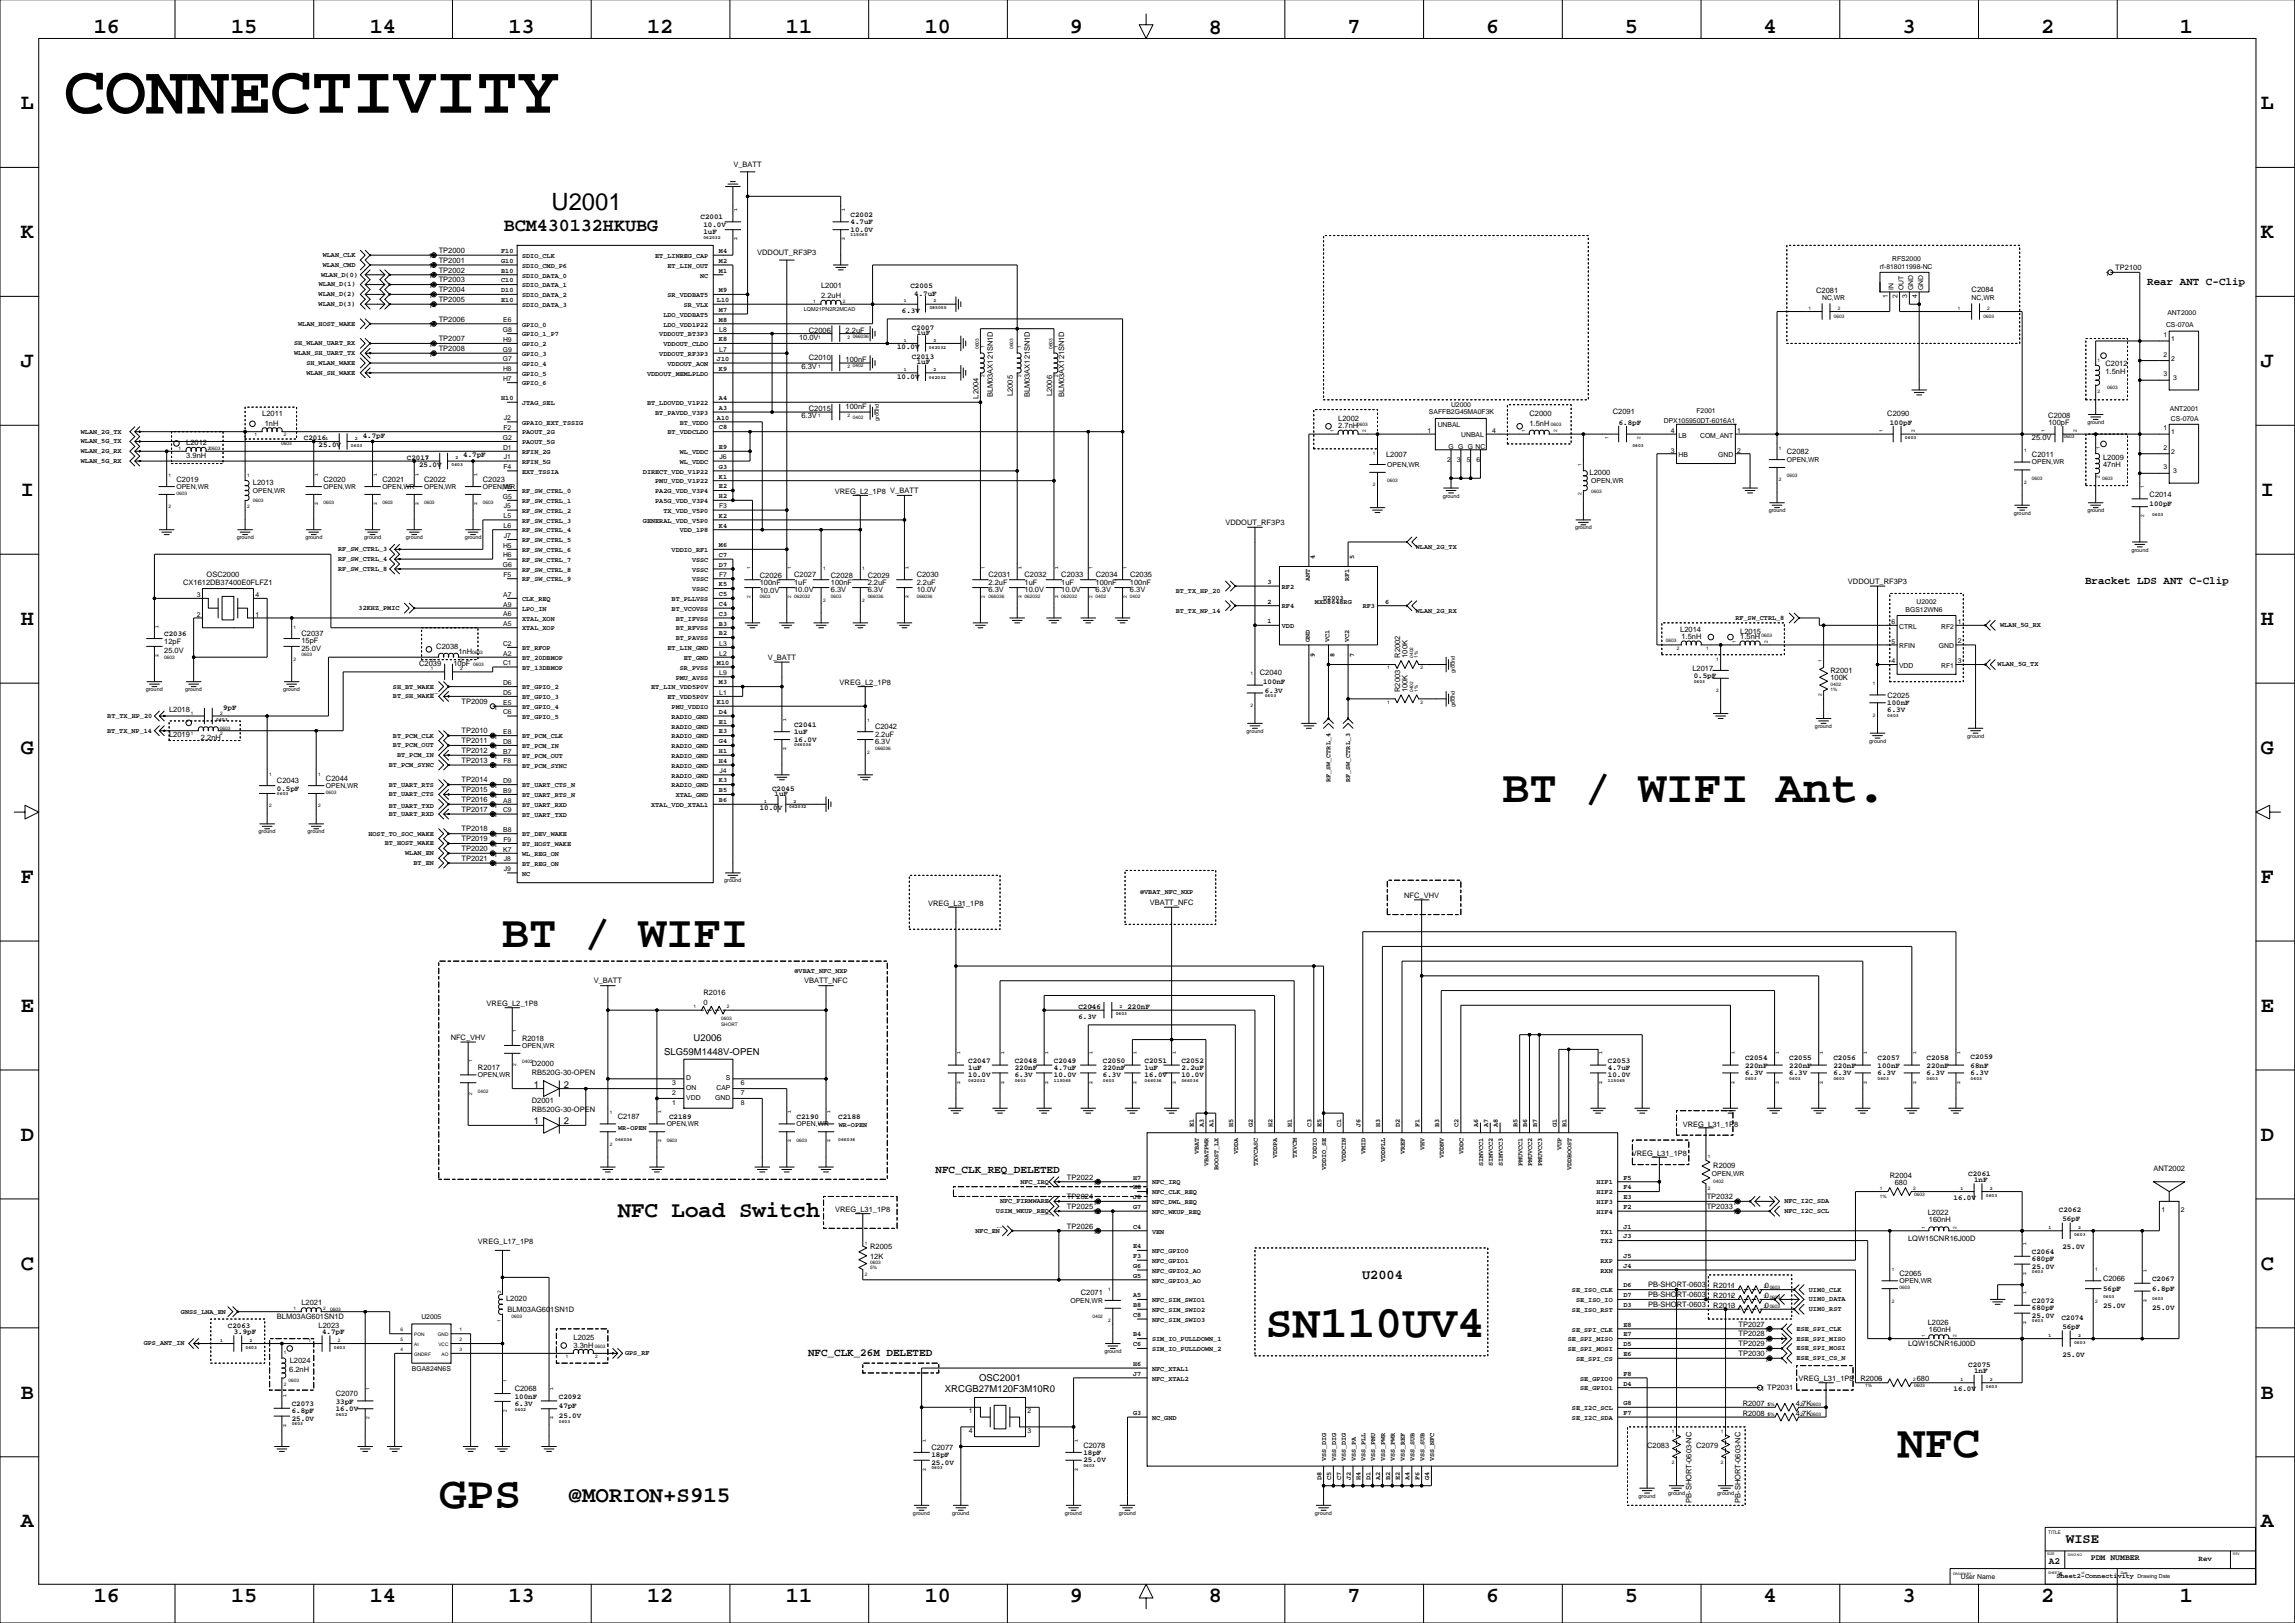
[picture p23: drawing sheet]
<svg xmlns="http://www.w3.org/2000/svg" width="1189mm" height="841mm" viewBox="0 0 1189 841" stroke-linecap="round" stroke-linejoin="round" font-family="sans-serif">
<defs><g id="words">
<text font-size="35.6" x="33" y="58">CONNECTIVITY</text>
<g font-size="23.6">
<text x="778" y="416">BT / WIFI Ant.</text>
<text x="260" y="491">BT / WIFI</text>
<text x="656" y="692">SN110UV4</text>
<text x="983" y="755">NFC</text>
<text x="228" y="781">GPS</text>
</g>
<text font-size="12.3" x="286" y="109">U2001</text>
<g font-size="11.6">
<text x="320" y="631">NFC Load Switch</text>
<text x="295" y="778">@MORION+S915</text>
</g>
<g font-size="11.3">
<text x="49" y="17">16</text>
<text x="120" y="17">15</text>
<text x="192" y="17">14</text>
<text x="263" y="17">13</text>
<text x="335" y="17">12</text>
<text x="407" y="17">11</text>
<text x="479" y="17">10</text>
<text x="554" y="17">9</text>
<text x="626" y="18">8</text>
<text x="698" y="17">7</text>
<text x="770" y="17">6</text>
<text x="842" y="17">5</text>
<text x="914" y="17">4</text>
<text x="985" y="17">3</text>
<text x="1057" y="17">2</text>
<text x="1129" y="17">1</text>
<text x="11" y="57">L</text>
<text x="1171" y="57">L</text>
<text x="11" y="123">K</text>
<text x="1171" y="123">K</text>
<text x="11" y="190">J</text>
<text x="1171" y="190">J</text>
<text x="11" y="257">I</text>
<text x="1171" y="257">I</text>
<text x="11" y="324">H</text>
<text x="1171" y="324">H</text>
<text x="11" y="391">G</text>
<text x="1171" y="391">G</text>
<text x="11" y="457">F</text>
<text x="1171" y="457">F</text>
<text x="11" y="524">E</text>
<text x="1171" y="524">E</text>
<text x="11" y="591">D</text>
<text x="1171" y="591">D</text>
<text x="11" y="658">C</text>
<text x="1171" y="658">C</text>
<text x="11" y="724">B</text>
<text x="1171" y="724">B</text>
<text x="11" y="791">A</text>
<text x="1171" y="791">A</text>
<text x="49" y="830">16</text>
<text x="120" y="830">15</text>
<text x="192" y="830">14</text>
<text x="263" y="830">13</text>
<text x="335" y="830">12</text>
<text x="407" y="830">11</text>
<text x="479" y="830">10</text>
<text x="554" y="830">9</text>
<text x="626" y="830">8</text>
<text x="698" y="830">7</text>
<text x="770" y="830">6</text>
<text x="842" y="830">5</text>
<text x="914" y="830">4</text>
<text x="985" y="830">3</text>
<text x="1057" y="830">2</text>
<text x="1129" y="830">1</text>
</g>
<text font-size="9.5" x="261" y="120">BCM430132HKUBG</text>
<g font-size="7.1">
<text x="706" y="662">U2004</text>
<text x="1070" y="799">WISE</text>
</g>
<g font-size="5.6">
<text x="1112" y="148">Rear ANT C-Clip</text>
<text x="1080" y="303">Bracket LDS ANT C-Clip</text>
<text x="485" y="607">NFC_CLK_REQ_DELETED</text>
<text x="419" y="703">NFC_CLK_26M DELETED</text>
</g>
<g font-size="4.9">
<text x="359" y="539">U2006</text>
<text x="344" y="547">SLG59M1448V-OPEN</text>
<text x="277" y="563">1</text>
<text x="292" y="563">2</text>
<text x="277" y="582">1</text>
<text x="292" y="582">2</text>
<text x="507" y="715">OSC2001</text>
<text x="489" y="721">XRCGB27M120F3M10R0</text>
<text x="1061" y="810">A2</text>
</g>
<text font-size="4.2" x="1083" y="808">PDM NUMBER</text>
<g font-size="3.9">
<text x="380" y="87">V_BATT</text>
<text x="363" y="113">C2001</text>
<text x="441" y="112">C2002</text>
<text x="364" y="118">10.0V</text>
<text x="441" y="116">4.7uF</text>
<text x="364" y="121">1uF</text>
<text x="441" y="120">10.0V</text>
<text x="227" y="131">TP2000</text>
<text x="227" y="136">TP2001</text>
<text x="392" y="132">VDDOUT_RF3P3</text>
<text x="227" y="141">TP2002</text>
<text x="1096" y="140">TP2100</text>
<text x="227" y="146">TP2003</text>
<text x="425" y="149">L2001</text>
<text x="472" y="149">C2005</text>
<text x="227" y="151">TP2004</text>
<text x="425" y="154">2.2uH</text>
<text x="474" y="153">4.7uF</text>
<text x="941" y="152">C2081</text>
<text x="1021" y="151">C2084</text>
<text x="227" y="156">TP2005</text>
<text x="467" y="162">6.3V</text>
<text x="227" y="167">TP2006</text>
<text x="419" y="172">C2006</text>
<text x="438" y="172">2.2uF</text>
<text x="472" y="171">C2007</text>
<text x="475" y="173">1uF</text>
<text x="227" y="177">TP2007</text>
<text x="414" y="176">10.0V</text>
<text x="227" y="182">TP2008</text>
<text x="465" y="181">10.0V</text>
<text x="415" y="191">6.3V</text>
<text x="419" y="186">C2010</text>
<text x="438" y="188">100nF</text>
<text x="472" y="186">C2013</text>
<text x="475" y="189">1uF</text>
<text x="1091" y="190">C2012</text>
<text x="465" y="196">10.0V</text>
<text x="1091" y="194">1.5nH</text>
<text x="507" y="206" transform="rotate(-90 507 206)">L2004</text>
<text x="514" y="206" transform="rotate(-90 514 206)">BLM03AX121SN1D</text>
<text x="525" y="205" transform="rotate(-90 525 205)">L2005</text>
<text x="533" y="206" transform="rotate(-90 533 206)">BLM03AX121SN1D</text>
<text x="545" y="205" transform="rotate(-90 545 205)">L2006</text>
<text x="551" y="206" transform="rotate(-90 551 206)">BLM03AX121SN1D</text>
<text x="136" y="215">L2011</text>
<text x="419" y="213">C2015</text>
<text x="438" y="212">100nF</text>
<text x="792" y="215">C2000</text>
<text x="835" y="214">C2091</text>
<text x="978" y="215">C2090</text>
<text x="137" y="221">1nH</text>
<text x="415" y="217">6.3V</text>
<text x="693" y="218">L2002</text>
<text x="693" y="222">2.7nH</text>
<text x="792" y="221">1.5nH</text>
<text x="839" y="220">6.8pF</text>
<text x="979" y="220">100pF</text>
<text x="1061" y="217">C2008</text>
<text x="1061" y="220">100pF</text>
<text x="157" y="228">C2016</text>
<text x="188" y="227">4.7pF</text>
<text x="1053" y="228">25.0V</text>
<text x="96" y="231">L2012</text>
<text x="165" y="232">25.0V</text>
<text x="96" y="237">3.9nH</text>
<text x="211" y="238">C2017</text>
<text x="240" y="237">4.7pF</text>
<text x="718" y="237">L2007</text>
<text x="926" y="235">C2082</text>
<text x="1053" y="236">C2011</text>
<text x="1089" y="238">L2009</text>
<text x="217" y="242">25.0V</text>
<text x="823" y="246">L2000</text>
<text x="1089" y="242">47nH</text>
<text x="91" y="250">C2019</text>
<text x="131" y="251">L2013</text>
<text x="168" y="250">C2020</text>
<text x="198" y="250">C2021</text>
<text x="220" y="250">C2022</text>
<text x="250" y="250">C2023</text>
<text x="432" y="256">VREG_L2_1P8 V_BATT</text>
<text x="1114" y="257">C2014</text>
<text x="1114" y="262">100pF</text>
<text x="635" y="272">VDDOUT_RF3P3</text>
<text x="107" y="299">OSC2000</text>
<text x="394" y="299">C2026</text>
<text x="411" y="299">C2027</text>
<text x="430" y="299">C2028</text>
<text x="449" y="299">C2029</text>
<text x="475" y="299">C2030</text>
<text x="512" y="299">C2031</text>
<text x="531" y="299">C2032</text>
<text x="550" y="299">C2033</text>
<text x="568" y="299">C2034</text>
<text x="585" y="299">C2035</text>
<text x="95" y="303">CX1612DB37400E0FLFZ1</text>
<text x="394" y="303">100nF</text>
<text x="411" y="303">1uF</text>
<text x="430" y="303">100nF</text>
<text x="449" y="303">2.2uF</text>
<text x="475" y="303">2.2uF</text>
<text x="512" y="303">2.2uF</text>
<text x="531" y="303">1uF</text>
<text x="550" y="303">1uF</text>
<text x="568" y="303">100nF</text>
<text x="585" y="303">100nF</text>
<text x="957" y="302">VDDOUT_RF3P3</text>
<text x="394" y="307">10.0V</text>
<text x="411" y="307">10.0V</text>
<text x="430" y="307">6.3V</text>
<text x="449" y="307">6.3V</text>
<text x="475" y="307">10.0V</text>
<text x="512" y="307">6.3V</text>
<text x="531" y="307">10.0V</text>
<text x="550" y="307">10.0V</text>
<text x="568" y="307">6.3V</text>
<text x="585" y="307">6.3V</text>
<text x="85" y="330">C2036</text>
<text x="156" y="330">C2037</text>
<text x="870" y="327">L2014</text>
<text x="901" y="328">L2015</text>
<text x="85" y="333">12pF</text>
<text x="156" y="333">15pF</text>
<text x="871" y="331">1.5nH</text>
<text x="901" y="331">1.5nH</text>
<text x="85" y="338">25.0V</text>
<text x="156" y="337">25.0V</text>
<text x="226" y="336">C2038</text>
<text x="237" y="339">1nH</text>
<text x="398" y="342">V_BATT</text>
<text x="725" y="341" transform="rotate(-90 725 341)">R2002</text>
<text x="729" y="341" transform="rotate(-90 729 341)">100K</text>
<text x="217" y="345">C2039</text>
<text x="235" y="345">10pF</text>
<text x="877" y="347">L2017</text>
<text x="653" y="350">C2040</text>
<text x="877" y="351">0.5pF</text>
<text x="948" y="349">R2001</text>
<text x="948" y="352">100K</text>
<text x="435" y="355">VREG_L2_1P8</text>
<text x="654" y="354">100nF</text>
<text x="655" y="359">6.3V</text>
<text x="725" y="358" transform="rotate(-90 725 358)">R2003</text>
<text x="729" y="358" transform="rotate(-90 729 358)">100K</text>
<text x="239" y="365">TP2009</text>
<text x="978" y="365">100nF</text>
<text x="978" y="361">C2025</text>
<text x="88" y="369">L2018</text>
<text x="116" y="368">9pF</text>
<text x="978" y="369">6.3V</text>
<text x="411" y="377">C2041</text>
<text x="453" y="378">C2042</text>
<text x="88" y="382">L2019</text>
<text x="104" y="383">2.2nH</text>
<text x="239" y="380">TP2010</text>
<text x="411" y="380">1uF</text>
<text x="453" y="382">2.2uF</text>
<text x="239" y="385">TP2011</text>
<text x="411" y="384">16.0V</text>
<text x="453" y="385">6.3V</text>
<text x="239" y="390">TP2012</text>
<text x="239" y="395">TP2013</text>
<text x="143" y="406">C2043</text>
<text x="169" y="404">C2044</text>
<text x="239" y="405">TP2014</text>
<text x="143" y="410">0.5pF</text>
<text x="239" y="410">TP2015</text>
<text x="400" y="410">C2045</text>
<text x="401" y="412">1uF</text>
<text x="239" y="415">TP2016</text>
<text x="394" y="420">10.0V</text>
<text x="239" y="421">TP2017</text>
<text x="239" y="431">TP2018</text>
<text x="239" y="436">TP2019</text>
<text x="239" y="441">TP2020</text>
<text x="239" y="446">TP2021</text>
<text x="727" y="465">NFC_VHV</text>
<text x="481" y="469">VREG_L31_1P8</text>
<text x="596" y="469">VBATT_NFC</text>
<text x="308" y="509">V_BATT</text>
<text x="417" y="509">VBATT_NFC</text>
<text x="364" y="516">R2016</text>
<text x="252" y="521">VREG_L2_1P8</text>
<text x="364" y="521">0</text>
<text x="559" y="528">6.3V</text>
<text x="559" y="523">C2046</text>
<text x="584" y="523">220nF</text>
<text x="233" y="539">NFC_VHV</text>
<text x="270" y="539">R2018</text>
<text x="502" y="550">C2047</text>
<text x="526" y="550">C2048</text>
<text x="546" y="550">C2049</text>
<text x="571" y="550">C2050</text>
<text x="593" y="550">C2051</text>
<text x="612" y="550">C2052</text>
<text x="833" y="550">C2053</text>
<text x="904" y="549">C2054</text>
<text x="927" y="549">C2055</text>
<text x="950" y="549">C2056</text>
<text x="973" y="549">C2057</text>
<text x="998" y="549">C2058</text>
<text x="1021" y="548">C2059</text>
<text x="248" y="554">R2017</text>
<text x="276" y="557">RB520G-30-OPEN</text>
<text x="276" y="552">D2000</text>
<text x="502" y="554">1uF</text>
<text x="526" y="554">220nF</text>
<text x="546" y="554">4.7uF</text>
<text x="571" y="554">220nF</text>
<text x="593" y="554">1uF</text>
<text x="612" y="554">2.2uF</text>
<text x="833" y="554">4.7uF</text>
<text x="904" y="553">220nF</text>
<text x="904" y="557">6.3V</text>
<text x="927" y="557">6.3V</text>
<text x="927" y="553">220nF</text>
<text x="950" y="557">6.3V</text>
<text x="950" y="553">220nF</text>
<text x="973" y="553">100nF</text>
<text x="973" y="557">6.3V</text>
<text x="998" y="557">6.3V</text>
<text x="998" y="553">220nF</text>
<text x="1021" y="553">68nF</text>
<text x="1021" y="557">6.3V</text>
<text x="502" y="558">10.0V</text>
<text x="526" y="558">6.3V</text>
<text x="546" y="558">10.0V</text>
<text x="571" y="558">6.3V</text>
<text x="593" y="558">16.0V</text>
<text x="612" y="558">10.0V</text>
<text x="833" y="558">10.0V</text>
<text x="276" y="576">RB520G-30-OPEN</text>
<text x="276" y="571">D2001</text>
<text x="320" y="580">C2187</text>
<text x="347" y="580">C2189</text>
<text x="413" y="580">C2190</text>
<text x="434" y="580">C2188</text>
<text x="872" y="583">VREG_L31_1P8</text>
<text x="845" y="599">VREG_L31_1P8</text>
<text x="888" y="605">R2009</text>
<text x="553" y="611">TP2022</text>
<text x="979" y="610">R2004</text>
<text x="1020" y="609">C2061</text>
<text x="1115" y="606">ANT2002</text>
<text x="981" y="614">680</text>
<text x="1023" y="612">1nF</text>
<text x="553" y="621">TP2024</text>
<text x="884" y="621">TP2032</text>
<text x="1012" y="622">16.0V</text>
<text x="433" y="628">VREG_L31_1P8</text>
<text x="553" y="626">TP2025</text>
<text x="884" y="626">TP2033</text>
<text x="999" y="629">L2022</text>
<text x="1067" y="628">C2062</text>
<text x="999" y="633">160nH</text>
<text x="1068" y="633">56pF</text>
<text x="553" y="636">TP2026</text>
<text x="248" y="644">VREG_L17_1P8</text>
<text x="451" y="647">R2005</text>
<text x="988" y="643">LQW15CNR16J00D</text>
<text x="1068" y="647">25.0V</text>
<text x="451" y="652">12K</text>
<text x="1053" y="653">680pF</text>
<text x="1053" y="650">C2064</text>
<text x="1053" y="657">25.0V</text>
<text x="984" y="661">C2065</text>
<text x="1089" y="663">C2066</text>
<text x="1115" y="663">C2067</text>
<text x="560" y="671">C2071</text>
<text x="854" y="672">PB-SHORT-0603</text>
<text x="854" y="667">PB-SHORT-0603</text>
<text x="888" y="667">R2011</text>
<text x="914" y="667">0</text>
<text x="1089" y="669">56pF</text>
<text x="1115" y="669">6.8pF</text>
<text x="156" y="676">L2021</text>
<text x="262" y="674">L2020</text>
<text x="854" y="677">PB-SHORT-0603</text>
<text x="888" y="677">R2013</text>
<text x="888" y="672">R2012</text>
<text x="914" y="677">0</text>
<text x="914" y="672">0</text>
<text x="1053" y="675">C2072</text>
<text x="1089" y="677">25.0V</text>
<text x="143" y="683">BLM03AG601SN1D</text>
<text x="263" y="680">BLM03AG601SN1D</text>
<text x="1053" y="683">25.0V</text>
<text x="1053" y="679">680pF</text>
<text x="1068" y="684">C2074</text>
<text x="1115" y="679">25.0V</text>
<text x="118" y="688">C2063</text>
<text x="165" y="688">L2023</text>
<text x="901" y="687">TP2027</text>
<text x="999" y="687">L2026</text>
<text x="999" y="690">160nH</text>
<text x="1068" y="689">56pF</text>
<text x="121" y="691">3.9pF</text>
<text x="167" y="691">4.7pF</text>
<text x="297" y="694">L2025</text>
<text x="901" y="692">TP2028</text>
<text x="297" y="698">3.3nH</text>
<text x="901" y="697">TP2029</text>
<text x="988" y="697">LQW15CNR16J00D</text>
<text x="150" y="706">L2024</text>
<text x="901" y="702">TP2030</text>
<text x="1020" y="708">C2075</text>
<text x="1068" y="703">25.0V</text>
<text x="150" y="710">6.2nH</text>
<text x="1023" y="711">1nF</text>
<text x="932" y="716">VREG_L31_1P8</text>
<text x="964" y="716">R2006</text>
<text x="993" y="716">680</text>
<text x="174" y="723">C2070</text>
<text x="267" y="721">C2068</text>
<text x="267" y="724">100nF</text>
<text x="289" y="724">C2092</text>
<text x="1012" y="721">16.0V</text>
<text x="151" y="728">C2073</text>
<text x="174" y="727">33pF</text>
<text x="174" y="731">16.0V</text>
<text x="267" y="728">6.3V</text>
<text x="289" y="730">47pF</text>
<text x="903" y="728">R2007</text>
<text x="930" y="728">4.7K</text>
<text x="151" y="736">25.0V</text>
<text x="151" y="732">6.8pF</text>
<text x="289" y="735">25.0V</text>
<text x="903" y="734">R2008</text>
<text x="930" y="734">4.7K</text>
<text x="561" y="750">C2078</text>
<text x="853" y="750">C2083</text>
<text x="879" y="750">C2079</text>
<text x="482" y="751">C2077</text>
<text x="482" y="755">18pF</text>
<text x="561" y="754">18pF</text>
<text x="482" y="759">25.0V</text>
<text x="561" y="757">25.0V</text>
<text x="876" y="779" transform="rotate(-90 876 779)">PB-SHORT-0603-NC</text>
<text x="902" y="779" transform="rotate(-90 902 779)">PB-SHORT-0603-NC</text>
<text x="1139" y="809">Rev</text>
</g>
<g font-size="3.5">
<text x="260" y="131">F10</text>
<text x="372" y="131">M4</text>
<text x="167" y="133">WLAN_CLK</text>
<text x="222" y="134">1</text>
<text x="260" y="136">G10</text>
<text x="270" y="134">SDIO_CLK</text>
<text x="339" y="134">ET_LINREG_CAP</text>
<text x="372" y="136">M2</text>
<text x="980" y="135">RFS2000</text>
<text x="166" y="143">WLAN_D(0)</text>
<text x="167" y="138">WLAN_CMD</text>
<text x="222" y="139">1</text>
<text x="260" y="141">B10</text>
<text x="270" y="139">SDIO_CMD_P6</text>
<text x="270" y="144">SDIO_DATA_0</text>
<text x="346" y="139">ET_LIN_OUT</text>
<text x="363" y="144">NC</text>
<text x="372" y="141">M1</text>
<text x="974" y="139">rf-818011998-NC</text>
<text x="1091" y="143">1</text>
<text x="165" y="148">WLAN_D(1)</text>
<text x="222" y="144">1</text>
<text x="222" y="149">1</text>
<text x="260" y="146">C10</text>
<text x="270" y="149">SDIO_DATA_1</text>
<text x="165" y="153">WLAN_D(2)</text>
<text x="222" y="154">1</text>
<text x="260" y="151">D10</text>
<text x="270" y="154">SDIO_DATA_2</text>
<text x="346" y="154">SR_VDDBAT5</text>
<text x="372" y="151">M9</text>
<text x="944" y="155">NC,WR</text>
<text x="978" y="154" transform="rotate(-90 978 154)">1</text>
<text x="981" y="150" transform="rotate(-90 981 150)">IN</text>
<text x="983" y="154" transform="rotate(-90 983 154)">2</text>
<text x="986" y="150" transform="rotate(-90 986 150)">OUT</text>
<text x="988" y="154" transform="rotate(-90 988 154)">3</text>
<text x="991" y="150" transform="rotate(-90 991 150)">GND</text>
<text x="993" y="154" transform="rotate(-90 993 154)">4</text>
<text x="996" y="150" transform="rotate(-90 996 150)">GND</text>
<text x="1021" y="155">NC,WR</text>
<text x="165" y="159">WLAN_D(3)</text>
<text x="222" y="159">1</text>
<text x="260" y="156">E10</text>
<text x="270" y="159">SDIO_DATA_3</text>
<text x="354" y="159">SR_VLX</text>
<text x="371" y="156">L10</text>
<text x="372" y="162">M7</text>
<text x="261" y="167">E6</text>
<text x="344" y="164">LDO_VDDBAT5</text>
<text x="372" y="167">M8</text>
<text x="1123" y="163">ANT2000</text>
<text x="154" y="169">WLAN_HOST_WAKE</text>
<text x="222" y="169">1</text>
<text x="260" y="172">G8</text>
<text x="270" y="169">GPIO_0</text>
<text x="344" y="169">LDO_VDD1P22</text>
<text x="373" y="172">L8</text>
<text x="1122" y="170">CS-070A</text>
<text x="152" y="179">SH_WLAN_UART_RX</text>
<text x="222" y="180">1</text>
<text x="261" y="177">H9</text>
<text x="270" y="179">GPIO_2</text>
<text x="270" y="174">GPIO_1_P7</text>
<text x="342" y="174">VDDOUT_BT3P3</text>
<text x="344" y="179">VDDOUT_CLDO</text>
<text x="372" y="177">K8</text>
<text x="1121" y="175">1</text>
<text x="1125" y="177">1</text>
<text x="152" y="184">WLAN_SH_UART_TX</text>
<text x="222" y="185">1</text>
<text x="260" y="182">G9</text>
<text x="270" y="184">GPIO_3</text>
<text x="342" y="184">VDDOUT_RF3P3</text>
<text x="373" y="182">L7</text>
<text x="1121" y="185">2</text>
<text x="159" y="189">SH_WLAN_WAKE</text>
<text x="260" y="187">G7</text>
<text x="270" y="189">GPIO_4</text>
<text x="346" y="189">VDDOUT_AON</text>
<text x="371" y="187">J10</text>
<text x="372" y="192">K9</text>
<text x="1125" y="187">2</text>
<text x="159" y="194">WLAN_SH_WAKE</text>
<text x="261" y="197">H7</text>
<text x="261" y="192">H8</text>
<text x="270" y="195">GPIO_5</text>
<text x="335" y="195">VDDOUT_MEMLPLDO</text>
<text x="1121" y="195">3</text>
<text x="1126" y="197">3</text>
<text x="270" y="200">GPIO_6</text>
<text x="260" y="207">H10</text>
<text x="270" y="210">JTAG_SEL</text>
<text x="335" y="210">BT_LDOVDD_V1P22</text>
<text x="372" y="207">A4</text>
<text x="339" y="215">BT_PAVDD_V3P3</text>
<text x="372" y="212">A3</text>
<text x="740" y="215">SAFFB2G45MA0F3K</text>
<text x="752" y="211">U2000</text>
<text x="879" y="214">F2001</text>
<text x="1124" y="213">ANT2001</text>
<text x="261" y="218">J2</text>
<text x="270" y="220">GPAIO_EXT_TSSIG</text>
<text x="352" y="220">BT_VDDO</text>
<text x="371" y="217">A10</text>
<text x="745" y="221">UNBAL</text>
<text x="862" y="219">DPX105950DT-6016A1</text>
<text x="1125" y="218">CS-070A</text>
<text x="42" y="225">WLAN_2G_TX</text>
<text x="260" y="228">G2</text>
<text x="261" y="223">F2</text>
<text x="270" y="225">PAOUT_2G</text>
<text x="346" y="225">BT_VDDCLDO</text>
<text x="372" y="222">C8</text>
<text x="739" y="224">1</text>
<text x="757" y="226">UNBAL</text>
<text x="773" y="224">4</text>
<text x="866" y="224">4</text>
<text x="869" y="227">LB</text>
<text x="881" y="227">COM_ANT</text>
<text x="900" y="224">1</text>
<text x="1121" y="223">1</text>
<text x="1125" y="225">1</text>
<text x="42" y="230">WLAN_5G_TX</text>
<text x="261" y="233">D1</text>
<text x="270" y="230">PAOUT_5G</text>
<text x="372" y="233">E9</text>
<text x="750" y="232">G G G NC</text>
<text x="1121" y="233">2</text>
<text x="42" y="235">WLAN_2G_RX</text>
<text x="42" y="240">WLAN_5G_RX</text>
<text x="261" y="238">J1</text>
<text x="270" y="235">RFIN_2G</text>
<text x="352" y="235">WL_VDDC</text>
<text x="373" y="238">J6</text>
<text x="750" y="240">2</text>
<text x="755" y="240">3</text>
<text x="760" y="240">5</text>
<text x="765" y="240">6</text>
<text x="866" y="234">3</text>
<text x="869" y="237">HB</text>
<text x="890" y="237">GND</text>
<text x="900" y="234">2</text>
<text x="926" y="239">OPEN,WR</text>
<text x="1125" y="235">2</text>
<text x="261" y="243">F4</text>
<text x="270" y="245">EXT_TSSIA</text>
<text x="270" y="240">RFIN_5G</text>
<text x="333" y="245">DIRECT_VDD_V1P22</text>
<text x="352" y="240">WL_VDDC</text>
<text x="372" y="243">G3</text>
<text x="719" y="242">OPEN,WR</text>
<text x="1053" y="241">OPEN,WR</text>
<text x="1121" y="243">3</text>
<text x="1126" y="245">3</text>
<text x="339" y="250">PMU_VDD_V1P22</text>
<text x="372" y="248">K1</text>
<text x="824" y="250">OPEN,WR</text>
<text x="91" y="253">OPEN,WR</text>
<text x="131" y="255">OPEN,WR</text>
<text x="168" y="253">OPEN,WR</text>
<text x="198" y="253">OPEN,WR</text>
<text x="220" y="253">OPEN,WR</text>
<text x="250" y="253">OPEN,WR</text>
<text x="260" y="253">M5</text>
<text x="270" y="255">RF_SW_CTRL_0</text>
<text x="339" y="255">PA2G_VDD_V3P4</text>
<text x="372" y="253">E2</text>
<text x="260" y="258">G5</text>
<text x="261" y="263">J5</text>
<text x="270" y="261">RF_SW_CTRL_1</text>
<text x="339" y="261">PA5G_VDD_V3P4</text>
<text x="372" y="258">H2</text>
<text x="373" y="263">F3</text>
<text x="261" y="268">L5</text>
<text x="270" y="266">RF_SW_CTRL_2</text>
<text x="344" y="266">TX_VDD_V5P0</text>
<text x="372" y="268">K2</text>
<text x="261" y="274">L6</text>
<text x="270" y="271">RF_SW_CTRL_3</text>
<text x="270" y="276">RF_SW_CTRL_4</text>
<text x="333" y="271">GENERAL_VDD_V5P0</text>
<text x="352" y="276">VDD_1P8</text>
<text x="372" y="273">K4</text>
<text x="261" y="279">J7</text>
<text x="270" y="281">RF_SW_CTRL_5</text>
<text x="175" y="286">RF_SW_CTRL_3</text>
<text x="261" y="284">H5</text>
<text x="270" y="286">RF_SW_CTRL_6</text>
<text x="348" y="286">VDDIO_RF1</text>
<text x="372" y="283">M6</text>
<text x="733" y="284">WLAN_2G_TX</text>
<text x="175" y="291">RF_SW_CTRL_4</text>
<text x="260" y="294">G6</text>
<text x="261" y="289">H6</text>
<text x="270" y="291">RF_SW_CTRL_7</text>
<text x="358" y="291">VSSC</text>
<text x="372" y="294">D7</text>
<text x="372" y="288">C7</text>
<text x="681" y="289" transform="rotate(-90 681 289)">4</text>
<text x="701" y="289" transform="rotate(-90 701 289)">5</text>
<text x="175" y="296">RF_SW_CTRL_8</text>
<text x="261" y="299">F5</text>
<text x="271" y="296">RF_SW_CTRL_8</text>
<text x="358" y="296">VSSC</text>
<text x="373" y="299">F7</text>
<text x="270" y="301">RF_SW_CTRL_9</text>
<text x="358" y="301">VSSC</text>
<text x="372" y="304">K5</text>
<text x="657" y="302">3</text>
<text x="664" y="305">RF2</text>
<text x="679" y="301" transform="rotate(-90 679 301)">ANT</text>
<text x="699" y="301" transform="rotate(-90 699 301)">RF1</text>
<text x="102" y="309">3</text>
<text x="132" y="309">4</text>
<text x="261" y="309">A7</text>
<text x="270" y="311">CLK_REQ</text>
<text x="348" y="311">BT_PLLVSS</text>
<text x="358" y="306">VSSC</text>
<text x="372" y="309">C5</text>
<text x="609" y="307">BT_TX_HP_20</text>
<text x="685" y="311">U2003</text>
<text x="186" y="316">32KHZ_PMIC</text>
<text x="261" y="314">A9</text>
<text x="270" y="316">LPO_IN</text>
<text x="348" y="316">BT_VCOVSS</text>
<text x="372" y="314">C4</text>
<text x="609" y="317">BT_TX_NP_14</text>
<text x="657" y="313">2</text>
<text x="664" y="315">RF4</text>
<text x="681" y="313">MXD8648RG</text>
<text x="706" y="315">RF3</text>
<text x="718" y="313">6</text>
<text x="733" y="317">WLAN_2G_RX</text>
<text x="987" y="317">BGS12WN6</text>
<text x="993" y="313">U2002</text>
<text x="102" y="320">2</text>
<text x="132" y="320">1</text>
<text x="261" y="319">A6</text>
<text x="270" y="322">XTAL_XON</text>
<text x="350" y="322">BT_IFVSS</text>
<text x="372" y="319">C3</text>
<text x="657" y="323">1</text>
<text x="899" y="321">RF_SW_CTRL_8</text>
<text x="980" y="323">6</text>
<text x="1014" y="323">1</text>
<text x="261" y="324">A5</text>
<text x="270" y="327">XTAL_XOP</text>
<text x="350" y="327">BT_RFVSS</text>
<text x="372" y="324">B3</text>
<text x="372" y="329">B2</text>
<text x="664" y="325">VDD</text>
<text x="984" y="326">CTRL</text>
<text x="1006" y="326">RF2</text>
<text x="1036" y="325">WLAN_5G_RX</text>
<text x="261" y="334">C2</text>
<text x="350" y="332">BT_PAVSS</text>
<text x="373" y="334">L3</text>
<text x="679" y="333" transform="rotate(-90 679 333)">GND</text>
<text x="689" y="333" transform="rotate(-90 689 333)">VC1</text>
<text x="699" y="333" transform="rotate(-90 699 333)">VC2</text>
<text x="980" y="333">5</text>
<text x="984" y="336">RFIN</text>
<text x="1004" y="336">GND</text>
<text x="1014" y="333">2</text>
<text x="261" y="340">A2</text>
<text x="270" y="342">BT_20DBMOP</text>
<text x="270" y="337">BT_RFOP</text>
<text x="346" y="337">ET_LIN_GND</text>
<text x="354" y="342">ET_GND</text>
<text x="373" y="340">L2</text>
<text x="681" y="340" transform="rotate(-90 681 340)">9</text>
<text x="691" y="340" transform="rotate(-90 691 340)">8</text>
<text x="701" y="340" transform="rotate(-90 701 340)">7</text>
<text x="261" y="345">C1</text>
<text x="270" y="347">BT_13DBMOP</text>
<text x="352" y="347">SR_PVSS</text>
<text x="371" y="344">M10</text>
<text x="980" y="343">4</text>
<text x="984" y="346">VDD</text>
<text x="1006" y="346">RF1</text>
<text x="1014" y="343">3</text>
<text x="1035" y="345">WLAN_5G_TX</text>
<text x="350" y="352">PMU_AVSS</text>
<text x="373" y="350">L9</text>
<text x="204" y="357">SH_BT_WAKE</text>
<text x="261" y="360">D5</text>
<text x="261" y="355">D6</text>
<text x="270" y="357">BT_GPIO_2</text>
<text x="337" y="357">ET_LIN_VDD5P0V</text>
<text x="372" y="355">M3</text>
<text x="373" y="360">L1</text>
<text x="204" y="362">BT_SH_WAKE</text>
<text x="261" y="365">E5</text>
<text x="270" y="362">BT_GPIO_3</text>
<text x="346" y="362">ET_VDD5P0V</text>
<text x="371" y="365">K10</text>
<text x="56" y="372">BT_TX_HP_20</text>
<text x="256" y="368">1</text>
<text x="261" y="370">C6</text>
<text x="270" y="367">BT_GPIO_4</text>
<text x="348" y="367">PMU_VDDIO</text>
<text x="372" y="370">D4</text>
<text x="270" y="372">BT_GPIO_5</text>
<text x="348" y="372">RADIO_GND</text>
<text x="348" y="377">RADIO_GND</text>
<text x="372" y="375">E1</text>
<text x="55" y="379">BT_TX_NP_14</text>
<text x="204" y="382">BT_PCM_CLK</text>
<text x="256" y="383">1</text>
<text x="261" y="380">E8</text>
<text x="270" y="382">BT_PCM_CLK</text>
<text x="348" y="382">RADIO_GND</text>
<text x="372" y="380">E3</text>
<text x="204" y="387">BT_PCM_OUT</text>
<text x="256" y="388">1</text>
<text x="261" y="385">D8</text>
<text x="270" y="388">BT_PCM_IN</text>
<text x="348" y="388">RADIO_GND</text>
<text x="372" y="385">G4</text>
<text x="206" y="392">BT_PCM_IN</text>
<text x="256" y="393">1</text>
<text x="261" y="390">B7</text>
<text x="261" y="395">F8</text>
<text x="270" y="393">BT_PCM_OUT</text>
<text x="348" y="393">RADIO_GND</text>
<text x="372" y="395">H4</text>
<text x="372" y="390">H1</text>
<text x="201" y="397">BT_PCM_SYNC</text>
<text x="256" y="398">1</text>
<text x="270" y="398">BT_PCM_SYNC</text>
<text x="348" y="398">RADIO_GND</text>
<text x="373" y="400">J4</text>
<text x="201" y="407">BT_UART_RTS</text>
<text x="261" y="406">D9</text>
<text x="270" y="408">BT_UART_CTS_N</text>
<text x="348" y="403">RADIO_GND</text>
<text x="348" y="408">RADIO_GND</text>
<text x="372" y="405">K3</text>
<text x="689" y="405" transform="rotate(-90 689 405)">RF_SW_CTRL_4</text>
<text x="699" y="405" transform="rotate(-90 699 405)">RF_SW_CTRL_3</text>
<text x="169" y="408">OPEN,WR</text>
<text x="201" y="412">BT_UART_CTS</text>
<text x="256" y="408">1</text>
<text x="256" y="413">1</text>
<text x="261" y="411">B9</text>
<text x="270" y="413">BT_UART_RTS_N</text>
<text x="350" y="413">XTAL_GND</text>
<text x="372" y="410">B5</text>
<text x="201" y="418">BT_UART_TXD</text>
<text x="256" y="418">1</text>
<text x="261" y="416">A8</text>
<text x="270" y="418">BT_UART_RXD</text>
<text x="337" y="418">XTAL_VDD_XTAL1</text>
<text x="372" y="415">B6</text>
<text x="201" y="423">BT_UART_RXD</text>
<text x="256" y="423">1</text>
<text x="261" y="421">C9</text>
<text x="270" y="423">BT_UART_TXD</text>
<text x="261" y="431">B8</text>
<text x="191" y="433">HOST_TO_SOC_WAKE</text>
<text x="199" y="438">BT_HOST_WAKE</text>
<text x="256" y="434">1</text>
<text x="261" y="436">F9</text>
<text x="270" y="433">BT_DEV_WAKE</text>
<text x="210" y="443">WLAN_EN</text>
<text x="256" y="439">1</text>
<text x="256" y="444">1</text>
<text x="261" y="441">K7</text>
<text x="270" y="438">BT_HOST_WAKE</text>
<text x="270" y="443">WL_REG_ON</text>
<text x="214" y="448">BT_EN</text>
<text x="256" y="449">1</text>
<text x="261" y="446">J8</text>
<text x="270" y="448">BT_REG_ON</text>
<text x="261" y="451">J9</text>
<text x="270" y="454">NC</text>
<text x="591" y="463">@VBAT_NFC_NXP</text>
<text x="412" y="504">@VBAT_NFC_NXP</text>
<text x="270" y="543">OPEN,WR</text>
<text x="248" y="558">OPEN,WR</text>
<text x="348" y="562">3</text>
<text x="356" y="560">D</text>
<text x="376" y="560">S</text>
<text x="384" y="562">6</text>
<text x="348" y="567">2</text>
<text x="356" y="565">ON</text>
<text x="356" y="570">VDD</text>
<text x="371" y="570">GND</text>
<text x="371" y="565">CAP</text>
<text x="384" y="567">7</text>
<text x="348" y="572">1</text>
<text x="384" y="572">8</text>
<text x="320" y="585">WR-OPEN</text>
<text x="345" y="583">OPEN,WR</text>
<text x="413" y="583">OPEN,WR</text>
<text x="434" y="584">WR-OPEN</text>
<text x="618" y="584" transform="rotate(-90 618 584)">E1</text>
<text x="624" y="584" transform="rotate(-90 624 584)">A3</text>
<text x="629" y="584" transform="rotate(-90 629 584)">A1</text>
<text x="639" y="584" transform="rotate(-90 639 584)">H5</text>
<text x="649" y="584" transform="rotate(-90 649 584)">G2</text>
<text x="659" y="584" transform="rotate(-90 659 584)">H2</text>
<text x="669" y="584" transform="rotate(-90 669 584)">H1</text>
<text x="679" y="584" transform="rotate(-90 679 584)">C3</text>
<text x="685" y="584" transform="rotate(-90 685 584)">E5</text>
<text x="695" y="584" transform="rotate(-90 695 584)">C1</text>
<text x="705" y="584" transform="rotate(-90 705 584)">J6</text>
<text x="715" y="584" transform="rotate(-90 715 584)">H3</text>
<text x="725" y="584" transform="rotate(-90 725 584)">D2</text>
<text x="735" y="584" transform="rotate(-90 735 584)">F1</text>
<text x="745" y="584" transform="rotate(-90 745 584)">B3</text>
<text x="756" y="584" transform="rotate(-90 756 584)">C2</text>
<text x="766" y="584" transform="rotate(-90 766 584)">A6</text>
<text x="771" y="584" transform="rotate(-90 771 584)">A7</text>
<text x="776" y="584" transform="rotate(-90 776 584)">A8</text>
<text x="786" y="584" transform="rotate(-90 786 584)">B5</text>
<text x="791" y="584" transform="rotate(-90 791 584)">B6</text>
<text x="796" y="584" transform="rotate(-90 796 584)">B7</text>
<text x="806" y="584" transform="rotate(-90 806 584)">G1</text>
<text x="811" y="584" transform="rotate(-90 811 584)">B1</text>
<text x="621" y="598" transform="rotate(-90 621 598)">VBAT</text>
<text x="641" y="598" transform="rotate(-90 641 598)">VDDA</text>
<text x="662" y="600" transform="rotate(-90 662 600)">VDDPA</text>
<text x="672" y="600" transform="rotate(-90 672 600)">TXVCM</text>
<text x="707" y="598" transform="rotate(-90 707 598)">VMID</text>
<text x="728" y="598" transform="rotate(-90 728 598)">VREF</text>
<text x="738" y="596" transform="rotate(-90 738 596)">VHV</text>
<text x="748" y="600" transform="rotate(-90 748 600)">VDDNV</text>
<text x="758" y="598" transform="rotate(-90 758 598)">VDDC</text>
<text x="809" y="596" transform="rotate(-90 809 596)">VUP</text>
<text x="626" y="604" transform="rotate(-90 626 604)">VBATPWR</text>
<text x="652" y="604" transform="rotate(-90 652 604)">TXVCASC</text>
<text x="682" y="600" transform="rotate(-90 682 600)">VDDIO</text>
<text x="697" y="602" transform="rotate(-90 697 602)">VDDCIN</text>
<text x="718" y="602" transform="rotate(-90 718 602)">VDDPLL</text>
<text x="768" y="604" transform="rotate(-90 768 604)">SIMVCC1</text>
<text x="773" y="604" transform="rotate(-90 773 604)">SIMVCC2</text>
<text x="778" y="604" transform="rotate(-90 778 604)">SIMVCC3</text>
<text x="789" y="604" transform="rotate(-90 789 604)">PMUVCC1</text>
<text x="794" y="604" transform="rotate(-90 794 604)">PMUVCC2</text>
<text x="799" y="604" transform="rotate(-90 799 604)">PMUVCC3</text>
<text x="587" y="611">H7</text>
<text x="631" y="606" transform="rotate(-90 631 606)">BOOST_LX</text>
<text x="687" y="606" transform="rotate(-90 687 606)">VDDIO_SE</text>
<text x="814" y="606" transform="rotate(-90 814 606)">VDDBOOST</text>
<text x="841" y="611">F5</text>
<text x="887" y="609">OPEN,WR</text>
<text x="529" y="613">NFC_IRQ</text>
<text x="566" y="614">1</text>
<text x="587" y="616">H8</text>
<text x="597" y="614">NFC_IRQ</text>
<text x="827" y="614">HIF1</text>
<text x="841" y="616">F4</text>
<text x="518" y="623">NFC_FIRMWARE</text>
<text x="566" y="624">1</text>
<text x="587" y="621">J8</text>
<text x="597" y="619">NFC_CLK_REQ</text>
<text x="597" y="624">NFC_DWL_REQ</text>
<text x="827" y="619">HIF2</text>
<text x="827" y="624">HIF3</text>
<text x="841" y="621">E3</text>
<text x="898" y="624">1</text>
<text x="924" y="623">NFC_I2C_SDA</text>
<text x="516" y="628">USIM_WKUP_REQ</text>
<text x="566" y="629">1</text>
<text x="587" y="626">G7</text>
<text x="597" y="629">NFC_WKUP_REQ</text>
<text x="827" y="629">HIF4</text>
<text x="841" y="626">F2</text>
<text x="898" y="629">1</text>
<text x="924" y="628">NFC_I2C_SCL</text>
<text x="1120" y="628">1</text>
<text x="1130" y="628">2</text>
<text x="505" y="639">NFC_EN</text>
<text x="566" y="639">1</text>
<text x="587" y="636">C4</text>
<text x="597" y="639">VEN</text>
<text x="829" y="639">TX1</text>
<text x="841" y="641">J3</text>
<text x="841" y="636">J1</text>
<text x="587" y="647">E4</text>
<text x="829" y="644">TX2</text>
<text x="587" y="652">F3</text>
<text x="597" y="649">NFC_GPIO0</text>
<text x="841" y="652">J5</text>
<text x="587" y="657">G6</text>
<text x="597" y="654">NFC_GPIO1</text>
<text x="597" y="659">NFC_GPIO2_AO</text>
<text x="829" y="659">RXN</text>
<text x="829" y="654">RXP</text>
<text x="841" y="657">J4</text>
<text x="587" y="662">G5</text>
<text x="597" y="664">NFC_GPIO3_AO</text>
<text x="984" y="665">OPEN,WR</text>
<text x="587" y="672">A5</text>
<text x="814" y="669">SE_ISO_CLK</text>
<text x="841" y="667">D6</text>
<text x="841" y="672">D7</text>
<text x="937" y="669">UIM0_CLK</text>
<text x="555" y="675">OPEN,WR</text>
<text x="587" y="677">B8</text>
<text x="597" y="674">NFC_SIM_SWIO1</text>
<text x="816" y="674">SE_ISO_IO</text>
<text x="841" y="677">D3</text>
<text x="937" y="674">UIM0_DATA</text>
<text x="94" y="680">GNSS_LNA_EN</text>
<text x="218" y="683">U2005</text>
<text x="587" y="682">C8</text>
<text x="597" y="680">NFC_SIM_SWIO2</text>
<text x="814" y="680">SE_ISO_RST</text>
<text x="937" y="679">UIM0_RST</text>
<text x="597" y="685">NFC_SIM_SWIO3</text>
<text x="814" y="690">SE_SPI_CLK</text>
<text x="841" y="687">E8</text>
<text x="931" y="689">ESE_SPI_CLK</text>
<text x="587" y="692">B4</text>
<text x="597" y="695">SIM_IO_PULLDOWN_1</text>
<text x="812" y="695">SE_SPI_MISO</text>
<text x="841" y="692">E7</text>
<text x="914" y="690">1</text>
<text x="914" y="695">1</text>
<text x="931" y="694">ESE_SPI_MISO</text>
<text x="74" y="697">GPS_ANT_IN</text>
<text x="324" y="702">GPS_RF</text>
<text x="587" y="697">C6</text>
<text x="597" y="700">SIM_IO_PULLDOWN_2</text>
<text x="812" y="700">SE_SPI_MOSI</text>
<text x="841" y="697">D5</text>
<text x="914" y="700">1</text>
<text x="931" y="699">ESE_SPI_MOSI</text>
<text x="587" y="707">H6</text>
<text x="816" y="705">SE_SPI_CS</text>
<text x="841" y="702">E6</text>
<text x="914" y="705">1</text>
<text x="931" y="705">ESE_SPI_CS_N</text>
<text x="213" y="710">BGA824N6S</text>
<text x="587" y="713">J7</text>
<text x="597" y="710">NFC_XTAL1</text>
<text x="841" y="713">F8</text>
<text x="597" y="715">NFC_XTAL2</text>
<text x="819" y="715">SE_GPIO0</text>
<text x="841" y="718">D4</text>
<text x="819" y="720">SE_GPIO1</text>
<text x="912" y="720">1 TP2031</text>
<text x="502" y="732">1</text>
<text x="532" y="732">2</text>
<text x="814" y="730">SE_I2C_SCL</text>
<text x="841" y="728">G8</text>
<text x="587" y="733">G3</text>
<text x="597" y="735">NC_GND</text>
<text x="814" y="735">SE_I2C_SDA</text>
<text x="841" y="733">F7</text>
<text x="502" y="742">4</text>
<text x="532" y="742">3</text>
<text x="687" y="757" transform="rotate(-90 687 757)">VSS_DIG</text>
<text x="692" y="757" transform="rotate(-90 692 757)">VSS_DIG</text>
<text x="697" y="757" transform="rotate(-90 697 757)">VSS_DIG</text>
<text x="702" y="757" transform="rotate(-90 702 757)">VSS_PA</text>
<text x="707" y="757" transform="rotate(-90 707 757)">VSS_PLL</text>
<text x="712" y="757" transform="rotate(-90 712 757)">VSS_PMU</text>
<text x="718" y="757" transform="rotate(-90 718 757)">VSS_PWR</text>
<text x="723" y="757" transform="rotate(-90 723 757)">VSS_PWR</text>
<text x="728" y="757" transform="rotate(-90 728 757)">VSS_REF</text>
<text x="733" y="757" transform="rotate(-90 733 757)">VSS_SUB</text>
<text x="738" y="757" transform="rotate(-90 738 757)">VSS_SUB</text>
<text x="743" y="757" transform="rotate(-90 743 757)">VSS_NFC</text>
<text x="685" y="767" transform="rotate(-90 685 767)">D8</text>
<text x="690" y="767" transform="rotate(-90 690 767)">C5</text>
<text x="695" y="767" transform="rotate(-90 695 767)">C7</text>
<text x="700" y="767" transform="rotate(-90 700 767)">J2</text>
<text x="705" y="767" transform="rotate(-90 705 767)">H4</text>
<text x="710" y="767" transform="rotate(-90 710 767)">D1</text>
<text x="715" y="767" transform="rotate(-90 715 767)">A2</text>
<text x="720" y="767" transform="rotate(-90 720 767)">B2</text>
<text x="725" y="767" transform="rotate(-90 725 767)">E2</text>
<text x="730" y="767" transform="rotate(-90 730 767)">A4</text>
<text x="735" y="767" transform="rotate(-90 735 767)">F6</text>
<text x="740" y="767" transform="rotate(-90 740 767)">G4</text>
<text x="1016" y="818">User Name</text>
<text x="1065" y="818">Sheet2-Connectivity</text>
<text x="1067" y="816">6</text>
</g>
<g font-size="2.8">
<text x="416" y="161">LQM21PN2R2MCAD</text>
<text x="455" y="218" transform="rotate(-90 455 218)">ground</text>
<text x="1081" y="220">ground</text>
<text x="747" y="258">ground</text>
<text x="916" y="265">ground</text>
<text x="1043" y="267">ground</text>
<text x="1081" y="265">ground</text>
<text x="816" y="274">ground</text>
<text x="123" y="279">ground</text>
<text x="158" y="279">ground</text>
<text x="189" y="279">ground</text>
<text x="210" y="279">ground</text>
<text x="241" y="279">ground</text>
<text x="1104" y="286">ground</text>
<text x="754" y="349" transform="rotate(-90 754 349)">ground</text>
<text x="76" y="358">ground</text>
<text x="96" y="358">ground</text>
<text x="147" y="358">ground</text>
<text x="754" y="366" transform="rotate(-90 754 366)">ground</text>
<text x="940" y="377">ground</text>
<text x="646" y="380">ground</text>
<text x="1019" y="382">ground</text>
<text x="968" y="385">ground</text>
<text x="134" y="432">ground</text>
<text x="159" y="432">ground</text>
<text x="375" y="457">ground</text>
<text x="572" y="701">ground</text>
<text x="849" y="776">ground</text>
<text x="864" y="775">ground</text>
<text x="890" y="775">ground</text>
<text x="473" y="785">ground</text>
<text x="493" y="785">ground</text>
<text x="552" y="785">ground</text>
<text x="580" y="785">ground</text>
<text x="681" y="785">ground</text>
<text x="1107" y="818">Drawing Date</text>
</g>
<g font-size="2.5">
<text x="382" y="109" transform="rotate(-90 382 109)">1</text>
<text x="438" y="109" transform="rotate(-90 438 109)">1</text>
<text x="364" y="124">062032</text>
<text x="382" y="125" transform="rotate(-90 382 125)">2</text>
<text x="438" y="125" transform="rotate(-90 438 125)">2</text>
<text x="441" y="122">115065</text>
<text x="421" y="157">1</text>
<text x="437" y="157">2</text>
<text x="468" y="157">1</text>
<text x="481" y="160">085055</text>
<text x="484" y="157">2</text>
<text x="937" y="160">1</text>
<text x="952" y="160">2</text>
<text x="1014" y="160">1</text>
<text x="1029" y="160">2</text>
<text x="950" y="165">0603</text>
<text x="1027" y="165">0603</text>
<text x="424" y="175">1</text>
<text x="439" y="175">2</text>
<text x="442" y="175">066036</text>
<text x="468" y="177">1</text>
<text x="484" y="177">2</text>
<text x="481" y="181">062032</text>
<text x="507" y="181" transform="rotate(-90 507 181)">0603</text>
<text x="510" y="180" transform="rotate(-90 510 180)">1</text>
<text x="525" y="181" transform="rotate(-90 525 181)">0603</text>
<text x="529" y="180" transform="rotate(-90 529 180)">1</text>
<text x="545" y="181" transform="rotate(-90 545 181)">0603</text>
<text x="548" y="180" transform="rotate(-90 548 180)">1</text>
<text x="424" y="191">1</text>
<text x="439" y="191">2</text>
<text x="442" y="190">0402</text>
<text x="1087" y="187">1</text>
<text x="468" y="192">1</text>
<text x="481" y="196">062032</text>
<text x="484" y="192">2</text>
<text x="510" y="196" transform="rotate(-90 510 196)">2</text>
<text x="529" y="196" transform="rotate(-90 529 196)">2</text>
<text x="548" y="196" transform="rotate(-90 548 196)">2</text>
<text x="1087" y="204">2</text>
<text x="1092" y="202">0603</text>
<text x="424" y="216">1</text>
<text x="439" y="216">2</text>
<text x="442" y="217">0402</text>
<text x="703" y="221">0603</text>
<text x="803" y="221">0603</text>
<text x="132" y="226">1</text>
<text x="147" y="226">2</text>
<text x="169" y="228">1</text>
<text x="184" y="228">2</text>
<text x="691" y="224" transform="rotate(-90 691 224)">1</text>
<text x="708" y="224" transform="rotate(-90 708 224)">2</text>
<text x="790" y="224" transform="rotate(-90 790 224)">1</text>
<text x="807" y="224" transform="rotate(-90 807 224)">2</text>
<text x="833" y="227" transform="rotate(-90 833 227)">1</text>
<text x="850" y="227" transform="rotate(-90 850 227)">2</text>
<text x="975" y="224" transform="rotate(-90 975 224)">1</text>
<text x="987" y="228">0603</text>
<text x="992" y="224" transform="rotate(-90 992 224)">2</text>
<text x="1059" y="224" transform="rotate(-90 1059 224)">1</text>
<text x="1069" y="227">0603</text>
<text x="1076" y="224" transform="rotate(-90 1076 224)">2</text>
<text x="92" y="233">1</text>
<text x="108" y="233">20603</text>
<text x="146" y="230">0603</text>
<text x="182" y="231">0603</text>
<text x="846" y="232">0603</text>
<text x="922" y="233">1</text>
<text x="1088" y="232" transform="rotate(-90 1088 232)">1</text>
<text x="221" y="238">1</text>
<text x="236" y="238">2</text>
<text x="711" y="236">1</text>
<text x="1049" y="234">1</text>
<text x="234" y="242">0603</text>
<text x="819" y="241" transform="rotate(-90 819 241)">1</text>
<text x="87" y="247">1</text>
<text x="128" y="247">1</text>
<text x="165" y="246" transform="rotate(-90 165 246)">1</text>
<text x="195" y="246" transform="rotate(-90 195 246)">1</text>
<text x="217" y="246" transform="rotate(-90 217 246)">1</text>
<text x="247" y="246" transform="rotate(-90 247 246)">1</text>
<text x="711" y="252">2</text>
<text x="719" y="250">0603</text>
<text x="922" y="249">2</text>
<text x="926" y="247">0603</text>
<text x="1049" y="251">2</text>
<text x="1053" y="249">0603</text>
<text x="1088" y="248" transform="rotate(-90 1088 248)">2</text>
<text x="1089" y="249">0603</text>
<text x="91" y="256">0603</text>
<text x="819" y="256" transform="rotate(-90 819 256)">2</text>
<text x="824" y="255">0603</text>
<text x="1111" y="253" transform="rotate(-90 1111 253)">1</text>
<text x="87" y="263">2</text>
<text x="128" y="263">2</text>
<text x="131" y="260">0603</text>
<text x="165" y="262" transform="rotate(-90 165 262)">2</text>
<text x="168" y="261">0603</text>
<text x="195" y="262" transform="rotate(-90 195 262)">2</text>
<text x="198" y="261">0603</text>
<text x="217" y="262" transform="rotate(-90 217 262)">2</text>
<text x="220" y="261">0603</text>
<text x="247" y="262" transform="rotate(-90 247 262)">2</text>
<text x="250" y="261">0603</text>
<text x="1111" y="268" transform="rotate(-90 1111 268)">2</text>
<text x="1115" y="267">0603</text>
<text x="389" y="295" transform="rotate(-90 389 295)">1</text>
<text x="410" y="295" transform="rotate(-90 410 295)">1</text>
<text x="426" y="295">1</text>
<text x="447" y="295">1</text>
<text x="471" y="295" transform="rotate(-90 471 295)">1</text>
<text x="510" y="295" transform="rotate(-90 510 295)">1</text>
<text x="529" y="295" transform="rotate(-90 529 295)">1</text>
<text x="548" y="295" transform="rotate(-90 548 295)">1</text>
<text x="566" y="295" transform="rotate(-90 566 295)">1</text>
<text x="584" y="295" transform="rotate(-90 584 295)">1</text>
<text x="389" y="310" transform="rotate(-90 389 310)">2</text>
<text x="394" y="309">0603</text>
<text x="410" y="310" transform="rotate(-90 410 310)">2</text>
<text x="411" y="310">062032</text>
<text x="426" y="312">2</text>
<text x="430" y="310">0603</text>
<text x="447" y="312">2</text>
<text x="449" y="309">066036</text>
<text x="471" y="310" transform="rotate(-90 471 310)">2</text>
<text x="475" y="310">066036</text>
<text x="510" y="310" transform="rotate(-90 510 310)">2</text>
<text x="512" y="310">066036</text>
<text x="529" y="310" transform="rotate(-90 529 310)">2</text>
<text x="531" y="310">062032</text>
<text x="548" y="310" transform="rotate(-90 548 310)">2</text>
<text x="550" y="310">062032</text>
<text x="566" y="310" transform="rotate(-90 566 310)">2</text>
<text x="568" y="310">0402</text>
<text x="584" y="310" transform="rotate(-90 584 310)">2</text>
<text x="585" y="310">0402</text>
<text x="82" y="325" transform="rotate(-90 82 325)">1</text>
<text x="152" y="326">1</text>
<text x="913" y="330">0603</text>
<text x="863" y="332">0603</text>
<text x="899" y="333" transform="rotate(-90 899 333)">1</text>
<text x="916" y="333" transform="rotate(-90 916 333)">2</text>
<text x="82" y="340" transform="rotate(-90 82 340)">2</text>
<text x="85" y="341">0603</text>
<text x="156" y="340">0603</text>
<text x="245" y="339">0603</text>
<text x="732" y="341" transform="rotate(-90 732 341)">0402</text>
<text x="735" y="341" transform="rotate(-90 735 341)">1%</text>
<text x="869" y="336">2</text>
<text x="884" y="336">1</text>
<text x="152" y="342">2</text>
<text x="223" y="347">1</text>
<text x="223" y="343">1</text>
<text x="238" y="347">2</text>
<text x="238" y="343">2</text>
<text x="245" y="345">0603</text>
<text x="719" y="347">1</text>
<text x="736" y="347">2</text>
<text x="889" y="342">1</text>
<text x="944" y="343" transform="rotate(-90 944 343)">1</text>
<text x="648" y="350">1</text>
<text x="877" y="354">0603</text>
<text x="732" y="358" transform="rotate(-90 732 358)">0402</text>
<text x="735" y="358" transform="rotate(-90 735 358)">1%</text>
<text x="889" y="359">2</text>
<text x="948" y="355">0402</text>
<text x="948" y="358">1%</text>
<text x="970" y="355">1</text>
<text x="655" y="361">0603</text>
<text x="719" y="364">1</text>
<text x="736" y="364">2</text>
<text x="944" y="360" transform="rotate(-90 944 360)">2</text>
<text x="99" y="370">1</text>
<text x="114" y="370">2</text>
<text x="648" y="366">2</text>
<text x="970" y="371">2</text>
<text x="978" y="371">0603</text>
<text x="112" y="374">0603</text>
<text x="407" y="373" transform="rotate(-90 407 373)">1</text>
<text x="449" y="374">1</text>
<text x="99" y="381">1</text>
<text x="114" y="378">0603</text>
<text x="114" y="381">2</text>
<text x="407" y="389" transform="rotate(-90 407 389)">2</text>
<text x="411" y="387">066036</text>
<text x="453" y="388">066036</text>
<text x="449" y="390">2</text>
<text x="139" y="402">1</text>
<text x="165" y="402">1</text>
<text x="143" y="412">0603</text>
<text x="169" y="411">0603</text>
<text x="139" y="418">2</text>
<text x="165" y="418">2</text>
<text x="396" y="416">1</text>
<text x="409" y="418">062032</text>
<text x="411" y="416">2</text>
<text x="359" y="522">1</text>
<text x="377" y="522">2</text>
<text x="565" y="522">1</text>
<text x="578" y="526">0603</text>
<text x="580" y="522">2</text>
<text x="374" y="531">SHORT</text>
<text x="374" y="528">0603</text>
<text x="267" y="535" transform="rotate(-90 267 535)">1</text>
<text x="245" y="550" transform="rotate(-90 245 550)">1</text>
<text x="270" y="551">0402</text>
<text x="497" y="546" transform="rotate(-90 497 546)">1</text>
<text x="520" y="546" transform="rotate(-90 520 546)">1</text>
<text x="543" y="546" transform="rotate(-90 543 546)">1</text>
<text x="566" y="546" transform="rotate(-90 566 546)">1</text>
<text x="589" y="546" transform="rotate(-90 589 546)">1</text>
<text x="609" y="546" transform="rotate(-90 609 546)">1</text>
<text x="830" y="546" transform="rotate(-90 830 546)">1</text>
<text x="899" y="546" transform="rotate(-90 899 546)">1</text>
<text x="921" y="546" transform="rotate(-90 921 546)">1</text>
<text x="944" y="546" transform="rotate(-90 944 546)">1</text>
<text x="967" y="546" transform="rotate(-90 967 546)">1</text>
<text x="993" y="546" transform="rotate(-90 993 546)">1</text>
<text x="1015" y="546" transform="rotate(-90 1015 546)">1</text>
<text x="267" y="552" transform="rotate(-90 267 552)">2</text>
<text x="497" y="561" transform="rotate(-90 497 561)">2</text>
<text x="502" y="561">062032</text>
<text x="520" y="561" transform="rotate(-90 520 561)">2</text>
<text x="526" y="561">0603</text>
<text x="543" y="561" transform="rotate(-90 543 561)">2</text>
<text x="546" y="561">115065</text>
<text x="566" y="561" transform="rotate(-90 566 561)">2</text>
<text x="571" y="561">0603</text>
<text x="589" y="561" transform="rotate(-90 589 561)">2</text>
<text x="593" y="561">066036</text>
<text x="609" y="561" transform="rotate(-90 609 561)">2</text>
<text x="612" y="561">066036</text>
<text x="830" y="561" transform="rotate(-90 830 561)">2</text>
<text x="833" y="561">115065</text>
<text x="899" y="561" transform="rotate(-90 899 561)">2</text>
<text x="904" y="559">0603</text>
<text x="921" y="561" transform="rotate(-90 921 561)">2</text>
<text x="927" y="559">0603</text>
<text x="944" y="561" transform="rotate(-90 944 561)">2</text>
<text x="950" y="559">0603</text>
<text x="967" y="561" transform="rotate(-90 967 561)">2</text>
<text x="973" y="559">0603</text>
<text x="993" y="561" transform="rotate(-90 993 561)">2</text>
<text x="998" y="559">0603</text>
<text x="1015" y="561" transform="rotate(-90 1015 561)">2</text>
<text x="1021" y="559">0603</text>
<text x="245" y="567" transform="rotate(-90 245 567)">2</text>
<text x="248" y="566">0402</text>
<text x="316" y="577">1</text>
<text x="342" y="577" transform="rotate(-90 342 577)">1</text>
<text x="410" y="577" transform="rotate(-90 410 577)">1</text>
<text x="430" y="577" transform="rotate(-90 430 577)">1</text>
<text x="316" y="594">2</text>
<text x="319" y="591">066036</text>
<text x="342" y="592" transform="rotate(-90 342 592)">2</text>
<text x="345" y="591">0603</text>
<text x="410" y="592" transform="rotate(-90 410 592)">2</text>
<text x="413" y="591">0603</text>
<text x="430" y="592" transform="rotate(-90 430 592)">2</text>
<text x="434" y="591">066036</text>
<text x="885" y="600">1</text>
<text x="885" y="616">2</text>
<text x="888" y="613">0402</text>
<text x="974" y="616">1</text>
<text x="991" y="616">2</text>
<text x="1016" y="616">1</text>
<text x="1031" y="616">2</text>
<text x="974" y="621">1%</text>
<text x="992" y="619">0603</text>
<text x="1029" y="620">0603</text>
<text x="997" y="636" transform="rotate(-90 997 636)">1</text>
<text x="1014" y="636" transform="rotate(-90 1014 636)">2</text>
<text x="1061" y="637">1</text>
<text x="1074" y="640">0603</text>
<text x="1076" y="637">2</text>
<text x="448" y="645">1</text>
<text x="1050" y="645" transform="rotate(-90 1050 645)">1</text>
<text x="451" y="657">5%</text>
<text x="451" y="655">0603</text>
<text x="980" y="658">1</text>
<text x="1053" y="660">0603</text>
<text x="1085" y="658">1</text>
<text x="1112" y="659" transform="rotate(-90 1112 659)">1</text>
<text x="448" y="661">2</text>
<text x="1050" y="660" transform="rotate(-90 1050 660)">2</text>
<text x="259" y="670" transform="rotate(-90 259 670)">2</text>
<text x="574" y="669">1</text>
<text x="896" y="667">1</text>
<text x="914" y="667">2</text>
<text x="917" y="668">0603</text>
<text x="984" y="668">0603</text>
<text x="1050" y="670" transform="rotate(-90 1050 670)">1</text>
<text x="896" y="677">1</text>
<text x="896" y="672">1</text>
<text x="914" y="677">2</text>
<text x="914" y="672">2</text>
<text x="917" y="678">0603</text>
<text x="917" y="673">0603</text>
<text x="980" y="675">2</text>
<text x="1085" y="675">2</text>
<text x="1089" y="672">0603</text>
<text x="1112" y="674" transform="rotate(-90 1112 674)">2</text>
<text x="1115" y="674">0603</text>
<text x="152" y="679">1</text>
<text x="167" y="679">2</text>
<text x="171" y="679">0603</text>
<text x="265" y="683">0603</text>
<text x="566" y="683">0402</text>
<text x="208" y="689">6</text>
<text x="238" y="689">1</text>
<text x="259" y="685" transform="rotate(-90 259 685)">1</text>
<text x="574" y="685">2</text>
<text x="1050" y="686" transform="rotate(-90 1050 686)">2</text>
<text x="1053" y="685">0603</text>
<text x="114" y="695">1</text>
<text x="129" y="695">2</text>
<text x="160" y="695">1</text>
<text x="175" y="695">2</text>
<text x="208" y="695">5</text>
<text x="215" y="692">PON</text>
<text x="227" y="692">GND</text>
<text x="238" y="695">2</text>
<text x="997" y="692" transform="rotate(-90 997 692)">1</text>
<text x="1014" y="692" transform="rotate(-90 1014 692)">2</text>
<text x="1061" y="692">1</text>
<text x="1076" y="692">2</text>
<text x="127" y="699">0603</text>
<text x="147" y="702">1</text>
<text x="173" y="699">0603</text>
<text x="208" y="700">4</text>
<text x="215" y="697">AI</text>
<text x="227" y="697">VCC</text>
<text x="238" y="700">3</text>
<text x="308" y="698">0603</text>
<text x="1074" y="696">0603</text>
<text x="214" y="702">GNDRF</text>
<text x="229" y="702">AO</text>
<text x="293" y="703">1</text>
<text x="308" y="703">2</text>
<text x="147" y="718">2</text>
<text x="149" y="716">0603</text>
<text x="191" y="720" transform="rotate(-90 191 720)">1</text>
<text x="263" y="716" transform="rotate(-90 263 716)">1</text>
<text x="966" y="718">1%</text>
<text x="974" y="715">1</text>
<text x="991" y="715">2</text>
<text x="992" y="718">0603</text>
<text x="1016" y="715">1</text>
<text x="1029" y="719">0603</text>
<text x="1031" y="715">2</text>
<text x="148" y="724" transform="rotate(-90 148 724)">1</text>
<text x="287" y="720" transform="rotate(-90 287 720)">1</text>
<text x="263" y="731" transform="rotate(-90 263 731)">2</text>
<text x="267" y="731">0402</text>
<text x="915" y="728">1</text>
<text x="916" y="729">5%</text>
<text x="933" y="728">2</text>
<text x="938" y="729">0603</text>
<text x="174" y="733">0402</text>
<text x="191" y="735" transform="rotate(-90 191 735)">2</text>
<text x="287" y="735" transform="rotate(-90 287 735)">2</text>
<text x="289" y="737">0603</text>
<text x="915" y="733">1</text>
<text x="916" y="734">5%</text>
<text x="933" y="733">2</text>
<text x="938" y="734">0603</text>
<text x="148" y="739" transform="rotate(-90 148 739)">2</text>
<text x="151" y="738">0603</text>
<text x="866" y="742">1</text>
<text x="891" y="742">1</text>
<text x="480" y="747" transform="rotate(-90 480 747)">1</text>
<text x="558" y="747" transform="rotate(-90 558 747)">1</text>
<text x="480" y="762" transform="rotate(-90 480 762)">2</text>
<text x="482" y="761">0603</text>
<text x="558" y="762" transform="rotate(-90 558 762)">2</text>
<text x="561" y="760">0603</text>
<text x="866" y="759">2</text>
<text x="891" y="759">2</text>
<text x="1061" y="795">TITLE</text>
</g>
<g font-size="1.8">
<text x="1060" y="806">SIZE</text>
<text x="1071" y="806">DWG NO</text>
<text x="1157" y="806">REV</text>
<text x="1012" y="816">DRAWN BY</text>
<text x="1061" y="815">SHEET</text>
<text x="1078" y="815">of</text>
<text x="1099" y="815">Date</text>
</g>
<g font-size=".7">
<text x="223" y="359">BT_SH_WAKE</text>
<text x="539" y="629">USIM_WKUP_REQ</text>
<text x="517" y="636">NFC_EN</text>
</g>
<g font-size=".4">
<text x="73" y="224">.</text>
<text x="73" y="234">.</text>
<text x="73" y="229">.</text>
<text x="73" y="239">.</text>
<text x="207" y="285">.</text>
<text x="207" y="290">.</text>
<text x="207" y="295">.</text>
<text x="726" y="314">WLAN_2G_RX</text>
<text x="86" y="371">.</text>
<text x="86" y="379">.</text>
</g>
</g></defs>
<g fill="none" stroke="#000" stroke-width=".52">
<path d="M0 0v841h1189v-841M91 0v20M163 0v20M234 0v20M306 0v20M378 0v20M450 0v20M522 0v20M666 0v20M737 0v20M809 0v20M881 0v20"/>
<path d="M953 0v20M1025 0v20M1097 0v20M20 20h1149v801h-1149zM594 7v6h3l-3 7-4-7h4M0 87h20M376 97h7M377 95h5M378 94h3M380 97v18M383 89h8M387 89v74h-18"/>
<path d="M1169 87h20M376 115h8M376 119h8M380 119v13h-11M387 102h49v13M431 115h9M431 119h9M436 119v18M187 130l2 2-2 3 2 2-2 3M189 130l3 2-3 3 3 2-5 5 2 3-2 2 2 3-2 2 2 3-2 3 2 2M192 137h.1M192 132h.1"/>
<path d="M192 132h76M192 137h76M192 140l-3 2M197 140l2 2M199 140l3 2-3 3 3 2-3 3 3 2-3 3 3 3-3 2M225 137h.1M225 132h.1M268 127h101v330h-101zM268 127h.1M369 137h11v122M404 135h7M408 135v165"/>
<path d="M432 137h7M433 139h5M434 140h3M0 154h20M189 158h10M189 142h10M189 147h10M189 152h10M189 142l3 3-3 2M189 147l3 3-3 2M189 152l3 3-3 3M189 158l3 2"/>
<path d="M199 147l-2 3 2 2M199 142l-2 3 2 2M199 152l-2 3 2 3M199 158l-2 2M202 142h.1M202 147h.1M202 152h.1M202 158h.1M202 158h66M202 142h66M202 147h66M202 152h66"/>
<path d="M225 147h.1M225 152h.1M225 158h.1M225 142h.1M369 158h56a1.4 1.4 0 0 1 2-2 1.4 1.4 0 0 1 1 2 1.4 1.4 0 0 1 1-2 1.4 1.4 0 0 1 1 2 1.4 1.4 0 0 1 2-2 1.4 1.4 0 0 1 1 2 1.4 1.4 0 0 1 1-2 1.4 1.4 0 0 1 2 2h39M369 142h6M369 152h18M475 154v8M479 158h16M479 154v8M495 154v7M496 155v5"/>
<path d="M498 156v3M944 157v8M948 157v8M974 141h25v10h-25zM974 146v5M979 151v10h-31M984 151v10h37M989 151v7h5M994 151v51M1021 157v8M1025 157v8M1093 141h.1"/>
<path d="M1093 141h15v117M1169 154h20M187 165l2 3-2 2M187 175l2 3-2 2M189 165l3 3-3 2M189 175l3 3-5 5 5 5-5 5 2 3M192 168h.1M192 178h.1M192 168h76M192 178h76M225 168h.1M225 178h.1"/>
<path d="M263 173h5M369 168h83v-31h75v46a1.4 1.4 0 0 1 2 1 1.4 1.4 0 0 1-2 1M369 178h106M369 173h62M400 173v40M431 169v8M435 173h16M435 169v8M451 169v8M452 170v5M453 172v2M460 178v-13h122v135"/>
<path d="M475 174v8M479 178h19M479 174v8M498 174v8M499 175v5M500 177v2M944 161h-23v77M1025 161h23v78M1124 172h15v30h-15zM1124 177h-38v12a1.4 1.4 0 0 1 2 2 1.4 1.4 0 0 1-2 1 1.4 1.4 0 0 1 2 1 1.4 1.4 0 0 1-2 1 1.4 1.4 0 0 1 2 2 1.4 1.4 0 0 1-2 1 1.4 1.4 0 0 1 2 1 1.4 1.4 0 0 1-2 1v16M187 185l2 3-2 3M192 183h.1"/>
<path d="M192 188h.1M192 193h.1M192 183h-3l3 2M192 193h-3l3 3M192 183h76M192 188h76M192 193h76M192 180l-3 3M192 191l-3 2M225 183h.1M263 198h5M369 183h39"/>
<path d="M369 188h62M369 193h106M431 184v8M435 188h16M435 184v8M451 184v8M452 185v6M453 187v2M475 189v8M479 193h19M479 189v8M498 189v8"/>
<path d="M499 191v5M500 192v2M508 185a1.4 1.4 0 0 0 2-1 1.4 1.4 0 0 0-2-1v-13h38v13a1.4 1.4 0 0 1 2 1 1.4 1.4 0 0 1-2 1M508 186a1.4 1.4 0 0 1 2 1 1.4 1.4 0 0 1-2 1 1.4 1.4 0 0 1 2 1 1.4 1.4 0 0 1-2 2 1.4 1.4 0 0 1 2 1 1.4 1.4 0 0 1-2 1v107M527 186a1.4 1.4 0 0 1 2 1 1.4 1.4 0 0 1-2 1 1.4 1.4 0 0 1 2 1 1.4 1.4 0 0 1-2 2 1.4 1.4 0 0 1 2 1 1.4 1.4 0 0 1-2 1v107M546 186a1.4 1.4 0 0 1 2 1 1.4 1.4 0 0 1-2 1 1.4 1.4 0 0 1 2 1 1.4 1.4 0 0 1-2 2 1.4 1.4 0 0 1 2 1 1.4 1.4 0 0 1-2 1v107M1108 197h16M1108 187h16M263 208h5M263 219h5M369 208h139M369 213h62"/>
<path d="M369 219h26v55M431 209v8M435 213h16M435 209v8M451 210v7M452 211v5M453 212v3M744 217h26v16h-26zM868 220h31v20h-31zM899 220h.1M990 202h8M992 203h5"/>
<path d="M993 205h2M1082 215h7M1083 216h5M1084 217h3M1124 220h15v30h-15zM0 220h20M70 221l-3 3 3 2-3 3 3 2-3 3 3 2-3 3 3 2M72 224h.1M72 234h.1M72 229h.1M72 239h.1M72 224h-2l2 2-2 3"/>
<path d="M72 234h-2l2 2-2 3M72 224h64a1.4 1.4 0 0 1 1-2 1.4 1.4 0 0 1 1 2 1.4 1.4 0 0 1 2-2 1.4 1.4 0 0 1 1 2 1.4 1.4 0 0 1 1-2 1.4 1.4 0 0 1 1 2 1.4 1.4 0 0 1 2-2 1.4 1.4 0 0 1 1 2h122M72 229h-2l2 2-2 3M72 239h-2l2 2M72 229h104M72 234h24M72 239h156M72 221l-2 3M86 234v18M127 224v25a1.4 1.4 0 0 1 2 1 1.4 1.4 0 0 1-2 2 1.4 1.4 0 0 1 2 1 1.4 1.4 0 0 1-2 1 1.4 1.4 0 0 1 2 1 1.4 1.4 0 0 1-2 2 1.4 1.4 0 0 1 2 1 1.4 1.4 0 0 1-2 1v15M163 229v23M176 225v8"/>
<path d="M180 229h88M180 225v8M193 229v23M215 239v13M228 235v8M232 239h36M232 235v8M245 239v13M268 234h-161a1.4 1.4 0 0 0-2-2 1.4 1.4 0 0 0-1 2 1.4 1.4 0 0 0-1-2 1.4 1.4 0 0 0-1 2 1.4 1.4 0 0 0-2-2 1.4 1.4 0 0 0-1 2 1.4 1.4 0 0 0-1-2 1.4 1.4 0 0 0-1 2M369 224h213M369 234h20M389 224v15h-20"/>
<path d="M564 224v76M714 225v16M744 225h-41a1.4 1.4 0 0 0-1-2 1.4 1.4 0 0 0-1 2 1.4 1.4 0 0 0-1-2 1.4 1.4 0 0 0-2 2 1.4 1.4 0 0 0-1-2 1.4 1.4 0 0 0-1 2 1.4 1.4 0 0 0-1-2 1.4 1.4 0 0 0-2 2h-15v68M752 233v20M757 233v15M762 233v15M767 233v15h-15M770 225h22M820 225v19a1.4 1.4 0 0 1 2 1 1.4 1.4 0 0 1-2 1 1.4 1.4 0 0 1 2 2 1.4 1.4 0 0 1-2 1 1.4 1.4 0 0 1 2 1 1.4 1.4 0 0 1-2 2 1.4 1.4 0 0 1 2 1 1.4 1.4 0 0 1-2 1v15M839 225h-37a1.4 1.4 0 0 0-1-2 1.4 1.4 0 0 0-1 2 1.4 1.4 0 0 0-1-2 1.4 1.4 0 0 0-2 2 1.4 1.4 0 0 0-1-2 1.4 1.4 0 0 0-1 2 1.4 1.4 0 0 0-1-2 1.4 1.4 0 0 0-2 2M839 221v8M843 225h25"/>
<path d="M843 221v8M868 235h-10v99h13a1.4 1.4 0 0 1 1-2 1.4 1.4 0 0 1 2 2 1.4 1.4 0 0 1 1-2 1.4 1.4 0 0 1 1 2M899 225h82M899 235h8v18M916 238h9M981 221v8M985 225h80M985 221v8M1043 239h9M1065 221v8M1069 225h55M1069 221v8"/>
<path d="M1086 225v10a1.4 1.4 0 0 1 2 1 1.4 1.4 0 0 1-2 2 1.4 1.4 0 0 1 2 1 1.4 1.4 0 0 1-2 1M1108 235h16M1169 220h20M82 252h8M82 256h8M86 256v18M158 252h9M158 256h9M163 256v18M189 252h8M189 256h8M193 256v18"/>
<path d="M211 252h8M211 256h8M215 256v18M241 252h8M241 256h8M245 256v18M263 254h5M263 244h5M263 259h5M369 254h11M369 244h158M369 249h177"/>
<path d="M369 259h21v41M442 257h7M446 257v43M465 257h7M469 257v43M710 241h8M710 245h8M714 245v18M748 253h7M749 254h5M750 255h3M752 248h.1"/>
<path d="M903 253h7M904 254h5M905 255h3M916 242h9M921 242v18M1043 243h9M1048 243v19M1086 240a1.4 1.4 0 0 1 2 1 1.4 1.4 0 0 1-2 2 1.4 1.4 0 0 1 2 1 1.4 1.4 0 0 1-2 1v15M1104 258h9M1108 245h16M83 274h7M84 276h5"/>
<path d="M85 277h3M123 274h8M124 276h6M126 277h2M159 274h7M160 276h5M161 277h3M189 274h8M190 276h6M192 277h2M211 274h7M212 276h5"/>
<path d="M213 277h3M241 274h8M243 276h5M244 277h2M263 264h5M263 279h5M268 269h-18v16h-43M268 274h-13v16h-48M369 264h39M369 269h100M369 274h77M425 274v26"/>
<path d="M646 273h8M650 273v82M710 263h7M711 264h5M712 265h3M731 278l-2 3 2 2M734 278l-3 3 3 2M816 269h8M818 271h5M819 272h3M917 260h7M918 262h5"/>
<path d="M919 263h3M1044 262h7M1045 263h5M1046 264h3M1082 260h7M1083 262h5M1084 263h3M1104 262h9M1108 262v19M0 287h20M204 282l-2 3 2 2-2 3 2 2-2 3 2 2M207 285h.1"/>
<path d="M207 290h.1M207 295h.1M207 285h-3l3 2-3 3M207 290h-3l3 2-3 3M207 295h-3l3 2M207 295h61M207 282l-3 3M263 285h5M263 290h5M263 300h5M369 285h39M369 290h11v162"/>
<path d="M369 295h11M369 300h11M663 293h51v41h-51zM714 293v1M729 281h.1M729 281h-31v12M1105 281h7M1106 282h5M1107 283h3M1169 287h20M80 310h28v5h5M105 305h26v20h-26z"/>
<path d="M113 310v10M115 309h6v12h-6zM123 315h5v5h140M123 310v10M131 310h7v30h-38M210 312l2 3-2 3M212 312l3 3-3 3M215 315h.1M215 315h53M263 310h5M369 315h11M369 310h11"/>
<path d="M369 305h11M386 300h8M386 304h8M390 304v19M404 300h8M404 304h8M408 304v19M421 300h8M421 304h8M425 304v19M442 300h8M442 304h8"/>
<path d="M446 304v19M464 300h9M464 304h9M469 304v19M504 300h8M504 304h8M508 304v19M523 300h8M523 304h8M527 304v16M542 300h8M542 304h8"/>
<path d="M546 304v16M560 300h8M560 304h8M564 304v16M577 300h9M577 304h9M582 304v16M635 311l2 3-2 2M635 301l2 3-2 2M637 311l3 3-3 2M637 301l3 3-3 2M640 314h.1"/>
<path d="M640 304h.1M640 314h23M640 304h23M714 314h15M729 314h.1M731 311l-2 3 2 2M734 311l-3 3 3 2M927 318l2 2-2 3M929 318l3 2-3 3M969 304h7M973 304v56M983 319h30v30h-30z"/>
<path d="M76 331h8M76 335h8M80 335v18M105 320h-5v33M147 331h8M147 335h8M151 320v11M151 335v18M263 335h5M268 325h-97v-38h-91v44M369 320h11M369 330h11"/>
<path d="M369 335h11M369 325h11M386 323h8M387 324h5M389 325h2M404 323h7M405 324h5M406 325h3M422 323h7M423 324h5M424 325h3M442 323h7"/>
<path d="M443 324h5M444 325h3M465 323h7M466 324h5M467 325h3M504 323h8M505 324h5M507 325h2M523 320h8M524 321h5M526 323h2M542 320h8"/>
<path d="M543 321h6M545 323h2M560 320h8M561 321h5M562 323h3M578 320h7M579 321h5M580 323h3M650 324h13M678 334v41M688 334v38M698 334v38"/>
<path d="M891 334v13M932 320h.1M932 320h10v4h41M945 324v22l-2 1 4 2-4 2 4 2-4 2 4 2-2 1v14M983 334h-71a1.4 1.4 0 0 0-2-2 1.4 1.4 0 0 0-1 2 1.4 1.4 0 0 0-1-2 1.4 1.4 0 0 0-1 2 1.4 1.4 0 0 0-2-2 1.4 1.4 0 0 0-1 2 1.4 1.4 0 0 0-1-2 1.4 1.4 0 0 0-2 2h-20a1.4 1.4 0 0 0-1-2 1.4 1.4 0 0 0-1 2 1.4 1.4 0 0 0-2-2 1.4 1.4 0 0 0-1 2M1013 334h10v43M1013 324h15M1028 324h.1M1031 321l-3 3 3 2M1034 321l-3 3 3 2M0 354h20M76 353h8"/>
<path d="M77 354h6M79 356h2M96 353h8M98 354h5M99 356h3M147 353h8M149 354h5M150 356h2M227 353l3 3-3 2M230 353l2 3-5 5 3 2M230 348h-52v30h-65M230 344v8"/>
<path d="M232 356h.1M232 356h36M232 358l-2 3M234 344v8M235 340a1.4 1.4 0 0 0-1-2 1.4 1.4 0 0 0-2 2 1.4 1.4 0 0 0-1-2 1.4 1.4 0 0 0-1 2 1.4 1.4 0 0 0-1-2 1.4 1.4 0 0 0-2 2h-57v31h-60M268 340h-31a1.4 1.4 0 0 0-1-2 1.4 1.4 0 0 0-1 2M268 345h-13v3h-21M369 356h36M369 340h11M369 351h11M369 345h11M385 356v5h-16"/>
<path d="M401 343h8M405 343v36M444 356h8M448 356v23M646 355h8M646 359h8M650 359v16M688 344h35l1 2 2-4 2 4 2-4 2 4 2-4 1 2h14M749 340v8M749 358v8M750 342v5M750 359v6"/>
<path d="M752 343v2M887 347h8M887 351h8M891 351v19M969 360h8M973 344h10M1013 344h15M1028 344h.1M1031 342l-3 2 3 3M1034 342l-3 2 3 3M1169 354h20M83 368l-3 3 3 2"/>
<path d="M83 376l-3 2 3 3M85 371h.1M85 378h.1M85 371h-2l2 2M85 378h-2l2 3M85 371h21M85 368l-2 3M85 376l-2 2M85 378h18M103 379a1.6 1.6 0 0 1 1-3 1.6 1.6 0 0 1 1 3 1.8 1.8 0 0 1 2-3 1.6 1.6 0 0 1 1 3 1.6 1.6 0 0 1 1-3 1.6 1.6 0 0 1 1 3 1.8 1.8 0 0 1 2-3 1.6 1.6 0 0 1 1 3M106 367v8M110 367v8"/>
<path d="M138 371v36M164 378v29M227 378l3 3-3 3 3 2-3 3M230 378l2 3-2 3 2 2-5 5 5 5-2 3M232 361h.1M232 361h-2l2 2M232 361h36M255 366h.1M255 366h13M263 371h5M369 371h11M369 366h79"/>
<path d="M369 376h11M401 379h8M444 379h8M646 375h8M648 376h5M649 377h2M674 375h8M675 376h6M677 377h2M686 377l2-2 3 2M686 375l2-3 3 3M688 372h.1"/>
<path d="M696 377l2-2 3 2M696 375l2-3 3 3M698 372h.1M698 362h25l1 2 2-4 2 4 2-4 2 4 2-4 1 2h14M752 361v2M888 370h7M889 371h5M890 372h3M941 372h7M942 373h5M943 375h3M969 364h8"/>
<path d="M969 380h7M973 364v16M1020 377h7M1021 378h5M1022 380h3M227 394l3 2-3 3M232 381h.1M232 386h.1M232 391h.1M232 396h.1M232 391h-2l2 3M232 381h36"/>
<path d="M232 386h36M232 391h36M232 396h36M232 389l-2 2M255 386h.1M255 381h.1M255 391h.1M255 396h.1M369 381h11M369 386h11M369 391h11M369 396h11"/>
<path d="M401 383h8M405 383v18M444 383h8M448 383v18M970 381h5M971 382h3M134 407h8M134 411h8M138 411v16M160 407h8M160 411h8M164 411v16"/>
<path d="M227 404l3 2-3 3M227 414l3 3-3 2M230 404l2 2-5 6 5 5-5 5 3 2M232 406h.1M232 412h.1M232 417h.1M232 412h-2l2 2M232 417h36M232 406h36M232 412h36M232 409l-2 3M232 419l-2 3"/>
<path d="M255 406h.1M255 412h.1M255 417h.1M369 417h34M369 406h11M369 412h11M369 401h11M401 401h8M402 403h6M403 413v8M404 404h2M407 417h21"/>
<path d="M407 413v8M428 413v7M429 414v5M430 415v3M444 401h8M446 403h5M447 404h2M7 421h6v-4l7 4-7 3v-3M135 427h7M136 428h5M137 429h3M160 427h8"/>
<path d="M161 428h5M163 429h2M227 429l3 3-3 2 3 3-3 2 3 3-3 3 3 2-3 3M230 429l2 3-2 2 2 3-2 2 2 3-2 3 2 2-2 3M232 437h.1M232 432h.1M232 422h.1M232 422h-2l2 2M232 432h36M232 437h36M232 422h36M255 422h.1"/>
<path d="M255 432h.1M255 437h.1M1176 421v-4l-7 4 7 3v-3h5M232 447h.1M232 442h.1M232 447h36M232 442h36M255 442h.1M255 447h.1M263 452h5M376 452h7M377 453h5"/>
<path d="M378 455h3M491 470h8M495 470v82M603 470h8M607 470v82M733 466h7M736 466v121M0 487h20M1169 487h20M311 511h8M315 511v71M424 511h8"/>
<path d="M428 511v71M495 500h191v87M572 519v8M576 519v8M681 500v87M736 505h206v47M239 540h7M243 540v17M262 522h7M265 522v20M315 523h49M340 523v59"/>
<path d="M363 523l1-2 2 4 2-4 3 4 2-4 2 4 1-2M366 523h2M371 523h2M375 523h53M541 523h31M576 523h74v64M792 536v51M797 536v51M0 554h20M238 557h9M261 542h8M261 546h8"/>
<path d="M265 546v18h17M282 560l8 4-8 4zM290 560v8M315 559h39M354 549h26v25h-26zM380 559h48M491 552h8M491 556h8M495 556v18M514 552h8M514 556h8M518 552v-44h152v79"/>
<path d="M518 556v18M537 552h8M537 556h8M541 552v-36h119v71M541 556v18M560 552h8M560 556h8M564 552v-21h76v56M564 556v18M583 552h8M583 556h8M587 552v-14h38v49"/>
<path d="M587 556v18M603 552h8M603 556h8M607 556v18M813 544v43M824 552h8M824 556h8M828 552v-8h-20v43M828 556v18M892 552h8M892 556h8M896 552v-31h-139v66"/>
<path d="M896 556v18M915 552h8M915 556h8M919 552v-39h-172v74M919 556v18M938 552h8M938 556h8M942 556v18M961 552h8M961 556h8M965 552v-54h-239v89M965 556v18"/>
<path d="M986 552h8M986 556h8M990 552v-62h-274v97M990 556v18M1009 552h8M1009 556h8M1013 552v-69h-307v104M1013 556v18M1169 554h20M238 561h9M243 561v22h39M282 579l8 4-8 4z"/>
<path d="M290 564h64M290 579v8M303 564v19h-13M340 569h14M354 574h1M380 564h28v18M380 569h15v36M491 574h8M493 575h5M494 577h2M514 574h8M516 575h5"/>
<path d="M517 577h2M537 574h8M538 575h5M540 577h2M560 574h8M561 575h5M562 577h3M583 574h7M584 575h5M585 577h3M603 574h8M604 575h5"/>
<path d="M606 577h2M686 577h10v10M824 574h8M825 575h5M827 577h2M847 574h8M848 575h5M849 577h3M851 574v-38h-64v51M893 574h7M894 575h5M895 577h3"/>
<path d="M915 574h8M917 575h5M918 577h3M938 574h8M940 575h5M941 577h2M961 574h8M962 575h6M964 577h2M987 574h7M988 575h5M989 577h3"/>
<path d="M1009 574h8M1011 575h5M1012 577h2M311 582h8M311 586h8M315 586v19M336 582h8M336 586h8M340 586v19M404 582h8M404 586h8M408 586v19"/>
<path d="M424 582h8M424 586h8M428 586v19M594 587h244v172h-244zM594 587h1M620 587v-10h10v10M767 582v5M772 582v5M777 582v5M856 599h7M860 599v18h-22M880 584h8"/>
<path d="M884 584v17l2 1-4 2 4 2-4 2 4 2-4 2 2 1v60M311 605h8M312 606h5M314 607h2M336 605h8M338 606h5M339 607h3M391 605h8M392 606h5M394 607h2M404 605h7M405 606h5"/>
<path d="M406 607h3M424 605h8M425 606h5M427 607h2M546 610l-3 2 3 3M546 620l-3 2 3 3-3 2 3 3M549 612h.1M549 612h-3l3 3M549 612h45M549 610l-3 2M549 620l-3 2M569 612h.1"/>
<path d="M589 617h5M838 612h22M909 620l-2 2 2 3M912 620l-3 2M917 620l2 2M919 620l3 2-5 5 2 3M1023 617h-33l-1 2-2-4-2 4-2-4-2 4-2-4-1 2h-17v36h-123M1023 613v8M1027 617h21v34M1027 613v8M1116 612h16l-8 5zM1124 617v5"/>
<path d="M0 621h20M443 629h8M447 629v16l2 1-4 2 4 2-4 2 4 3-4 2 2 1v5h147M519 635l3 3-3 2M522 635l2 3-2 2M524 638h.1M524 638h70M549 622h.1M549 627h.1M549 622h-3l3 3-3 2M549 627h-3l3 3M549 622h45"/>
<path d="M549 627h45M549 638v25M569 622h.1M569 638h.1M569 627h.1M576 627v47M838 638h161a1.8 1.8 0 0 1 2-3 1.6 1.6 0 0 1 1 3 1.6 1.6 0 0 1 1-3 1.6 1.6 0 0 1 1 3 1.8 1.8 0 0 1 2-3 1.6 1.6 0 0 1 1 3 1.6 1.6 0 0 1 1-3 1.6 1.6 0 0 1 1 3h59M838 622h69M838 627h79M900 622h.1M900 627h.1M907 622h.1"/>
<path d="M909 622h10M909 622l3 3M917 627h.1M919 622l-2 3M922 625l-3 2 3 3M979 638v25M1048 638h.1M1068 633v9M1072 638h47v-16h10v71h-57M1072 633v9M1084 638v25M1110 638v27"/>
<path d="M1169 621h20M256 648h8M260 648v23M589 658h5M589 653h5M589 648h5M838 643h130v50h31a1.4 1.4 0 0 1 2-2 1.4 1.4 0 0 1 1 2 1.4 1.4 0 0 1 1-2 1.4 1.4 0 0 1 1 2 1.4 1.4 0 0 1 2-2 1.4 1.4 0 0 1 1 2 1.4 1.4 0 0 1 1-2 1.4 1.4 0 0 1 1 2h59M838 658h123v58h17l1-2 2 4 2-4 2 4 2-4 2 4 1-2h33M1043 651h9M1043 655h9M1048 655v21M118 677l3 2-3 3"/>
<path d="M121 677l2 2-2 3M123 679h.1M123 679h33a1.4 1.4 0 0 1 1-2 1.4 1.4 0 0 1 2 2 1.4 1.4 0 0 1 1-2 1.4 1.4 0 0 1 1 2 1.4 1.4 0 0 1 2-2 1.4 1.4 0 0 1 1 2 1.4 1.4 0 0 1 1-2 1.4 1.4 0 0 1 1 2h36v12h11M189 679v47M260 662h24v64M260 671a1.4 1.4 0 0 0-2 1 1.4 1.4 0 0 0 2 1 1.4 1.4 0 0 0-2 1 1.4 1.4 0 0 0 2 2 1.4 1.4 0 0 0-2 1 1.4 1.4 0 0 0 2 1 1.4 1.4 0 0 0-2 1 1.4 1.4 0 0 0 2 2M572 674h9M572 678h9M576 678v18M589 673h5M589 678h5M838 668h63"/>
<path d="M838 673h63M838 678h63M868 668v76M894 678v66M900 668l1-2 3 4 2-4 2 4 2-4 2 4 1-2M900 673l1-2 3 4 2-4 2 4 2-4 2 4 1-2M900 678l1-2 3 4 2-4 2 4 2-4 2 4 1-2M904 668h2M904 673h2M904 678h2M908 668h2M908 673h2"/>
<path d="M908 678h2M912 668h17M912 673h7M912 678h17M919 673h.1M922 671l-3 2 3 3M922 673h10M922 673l2 3M924 671l-2 2M929 678h.1M929 668h.1M929 671l3 2"/>
<path d="M932 665l-3 3 6 5-6 5 3 3M932 673l-3 3M935 676l-3 2 3 3M935 665l-3 3 3 3M975 663h8M975 667h8M979 667v26M1031 673h8M1032 674h5M1034 676h2M1043 676h9M1048 665h-13v8"/>
<path d="M1080 663h8M1080 667h8M1084 667v26M1106 665h8M1106 669h8M1110 669v24M0 688h20M100 693l-2 3 2 2M103 696h.1M103 696h-3l3 2M103 696h18M103 693l-3 3"/>
<path d="M121 692v8M125 696h42M125 692v8M146 696v8a1.4 1.4 0 0 1 2 1 1.4 1.4 0 0 1-2 1 1.4 1.4 0 0 1 2 1 1.4 1.4 0 0 1-2 2 1.4 1.4 0 0 1 2 1 1.4 1.4 0 0 1-2 1 1.4 1.4 0 0 1 2 1 1.4 1.4 0 0 1-2 2v15M167 692v8M171 696h42M171 692v8M213 686h21v20h-21zM234 696h26M234 691h10v58M234 686h.1M260 681v41"/>
<path d="M317 698l3 3h-3M320 698l3 3-3 3M573 696h7M574 697h5M575 698h3M589 683h5M589 693h5M589 698h5M838 688h85M838 693h85M838 698h85M917 688h.1"/>
<path d="M917 693h.1M917 698h.1M923 688h.1M923 693h.1M923 698h.1M923 691l3 2h-3M926 686l-3 2 5 5-5 5 3 3-3 3 3 2M926 693l-3 3M928 686l-2 2 2 3M928 696l-2 2 2 3-2 3 2 2M1043 680h9M1048 693h.1"/>
<path d="M1048 680v36h-21M1068 689v8M1072 689v8M1169 688h20M213 701h-9v48M234 701h63a1.4 1.4 0 0 1 1-2 1.4 1.4 0 0 1 2 2 1.4 1.4 0 0 1 1-2 1.4 1.4 0 0 1 1 2 1.4 1.4 0 0 1 1-2 1.4 1.4 0 0 1 2 2 1.4 1.4 0 0 1 1-2 1.4 1.4 0 0 1 1 2h10M317 701h.1M320 701l-3 3M594 714h-38v38M594 709h-117v43M838 714h15v57M838 719h74"/>
<path d="M838 704h85M912 719h.1M917 704h.1M923 704h.1M942 716h8M946 716v18h-14l-1 2-2-4-2 4-2-4-2 4-2-4-1 2h-82M1023 712v8M1027 712v8M142 729h8M142 734h8M146 734v15M185 726h8"/>
<path d="M185 730h8M189 730v19M256 722h8M256 726h8M260 726v23M280 726h8M280 730h8M284 730v19M477 729h31v5h5M505 724h26v20h-26zM505 739h-7v41M513 729v10"/>
<path d="M515 728h6v12h-6zM523 734h5v5h28M523 729v10M531 729h7v20h-40M594 734h-10v46M838 729h82l1-2 2 4 2-4 2 4 2-4 2 4 1-2h14M0 755h20M142 749h8M143 751h6M145 752h2M185 749h8M187 751h5"/>
<path d="M188 752h2M201 749h7M202 751h5M203 752h3M240 749h8M241 751h5M243 752h2M256 749h8M258 751h5M259 752h3M281 749h7M282 751h5"/>
<path d="M283 752h3M473 752h8M473 756h8M477 756v24M552 752h8M552 756h8M556 756v24M686 759v21M691 759v11M696 759v11M701 759v11M706 759v11"/>
<path d="M711 759v11M716 759v11M721 759v11M726 759v11M731 759v11M736 759v11M742 759v11h-56M868 743l3 1-5 2 5 2-5 2 5 2-5 2 2 1M868 746v2M868 750v2M868 754v16M894 743l2 1-4 2 4 2-4 2 4 2-4 2 2 1"/>
<path d="M894 746v2M894 750v2M894 754v16M1169 755h20M474 780h7M494 780h8M552 780h8M580 780h8M682 780h7M849 771h8M851 772h5M852 773h3"/>
<path d="M865 770h7M866 771h5M867 772h3M890 770h8M891 771h5M893 772h2M475 781h5M476 782h3M495 781h5M496 782h3M554 781h5M555 782h2"/>
<path d="M582 781h5M583 782h2M683 781h5M684 782h3M1059 791h109v30h-109zM1059 812h109M1059 803h109M1060 812h-50v9M1070 803v9M1097 813v28M1155 803v9M91 821v20"/>
<path d="M163 821v20M234 821v20M306 821v20M378 821v20M450 821v20M522 821v20M594 828h3l-3-7-4 7h4v5M666 821v20M737 821v20M809 821v20M881 821v20M953 821v20"/>
<path d="M1025 821v20"/>
<circle cx="387" cy="102" r=".6"/>
<circle cx="192" cy="137" r=".3"/>
<circle cx="192" cy="132" r=".3"/>
<circle cx="225" cy="132" r="1.3"/>
<circle cx="225" cy="132" r=".6"/>
<circle cx="225" cy="137" r=".6"/>
<circle cx="225" cy="137" r="1.3"/>
<circle cx="202" cy="142" r=".3"/>
<circle cx="202" cy="158" r=".3"/>
<circle cx="202" cy="147" r=".3"/>
<circle cx="202" cy="152" r=".3"/>
<circle cx="225" cy="152" r="1.3"/>
<circle cx="225" cy="147" r=".6"/>
<circle cx="225" cy="152" r=".6"/>
<circle cx="225" cy="158" r=".6"/>
<circle cx="225" cy="142" r=".6"/>
<circle cx="225" cy="158" r="1.3"/>
<circle cx="225" cy="142" r="1.3"/>
<circle cx="225" cy="147" r="1.3"/>
<circle cx="387" cy="152" r=".6"/>
<circle cx="452" cy="158" r=".6"/>
<circle cx="994" cy="158" r=".6"/>
<circle cx="1093" cy="141" r="1.3"/>
<circle cx="192" cy="178" r=".3"/>
<circle cx="192" cy="168" r=".3"/>
<circle cx="225" cy="178" r=".6"/>
<circle cx="225" cy="168" r="1.3"/>
<circle cx="225" cy="168" r=".6"/>
<circle cx="225" cy="178" r="1.3"/>
<circle cx="400" cy="173" r=".6"/>
<circle cx="460" cy="178" r=".6"/>
<circle cx="527" cy="170" r=".6"/>
<circle cx="1108" cy="177" r=".6"/>
<circle cx="192" cy="193" r=".3"/>
<circle cx="192" cy="183" r=".3"/>
<circle cx="192" cy="188" r=".3"/>
<circle cx="225" cy="183" r=".6"/>
<circle cx="225" cy="183" r="1.3"/>
<circle cx="408" cy="183" r=".6"/>
<circle cx="1090" cy="184" r="1.4"/>
<circle cx="1108" cy="197" r=".6"/>
<circle cx="1108" cy="187" r=".6"/>
<circle cx="131" cy="220" r="1.4"/>
<circle cx="400" cy="213" r=".6"/>
<circle cx="508" cy="208" r=".6"/>
<circle cx="72" cy="229" r=".3"/>
<circle cx="72" cy="234" r=".3"/>
<circle cx="72" cy="239" r=".3"/>
<circle cx="72" cy="224" r=".3"/>
<circle cx="86" cy="234" r=".6"/>
<circle cx="91" cy="230" r="1.4"/>
<circle cx="127" cy="224" r=".6"/>
<circle cx="163" cy="229" r=".6"/>
<circle cx="193" cy="229" r=".6"/>
<circle cx="215" cy="239" r=".6"/>
<circle cx="245" cy="239" r=".6"/>
<circle cx="389" cy="224" r=".6"/>
<circle cx="389" cy="234" r=".6"/>
<circle cx="564" cy="224" r=".6"/>
<circle cx="582" cy="224" r=".6"/>
<circle cx="688" cy="221" r="1.4"/>
<circle cx="714" cy="225" r=".6"/>
<circle cx="787" cy="221" r="1.4"/>
<circle cx="820" cy="225" r=".6"/>
<circle cx="921" cy="225" r=".6"/>
<circle cx="1048" cy="225" r=".6"/>
<circle cx="1086" cy="225" r=".6"/>
<circle cx="1090" cy="230" r="1.4"/>
<circle cx="1108" cy="225" r=".6"/>
<circle cx="1108" cy="235" r=".6"/>
<circle cx="380" cy="254" r=".6"/>
<circle cx="380" cy="259" r=".6"/>
<circle cx="527" cy="244" r=".6"/>
<circle cx="546" cy="249" r=".6"/>
<circle cx="752" cy="248" r=".6"/>
<circle cx="757" cy="248" r=".6"/>
<circle cx="762" cy="248" r=".6"/>
<circle cx="1108" cy="245" r=".6"/>
<circle cx="395" cy="274" r=".6"/>
<circle cx="408" cy="264" r=".6"/>
<circle cx="425" cy="274" r=".6"/>
<circle cx="446" cy="274" r=".6"/>
<circle cx="469" cy="269" r=".6"/>
<circle cx="207" cy="290" r=".3"/>
<circle cx="207" cy="285" r=".3"/>
<circle cx="207" cy="295" r=".3"/>
<circle cx="380" cy="295" r=".6"/>
<circle cx="380" cy="300" r=".6"/>
<circle cx="408" cy="285" r=".6"/>
<circle cx="729" cy="281" r=".3"/>
<circle cx="80" cy="310" r=".6"/>
<circle cx="215" cy="315" r=".3"/>
<circle cx="380" cy="305" r=".6"/>
<circle cx="380" cy="310" r=".6"/>
<circle cx="380" cy="315" r=".6"/>
<circle cx="640" cy="314" r=".3"/>
<circle cx="640" cy="304" r=".3"/>
<circle cx="729" cy="314" r=".3"/>
<circle cx="151" cy="320" r=".6"/>
<circle cx="222" cy="336" r="1.4"/>
<circle cx="380" cy="320" r=".6"/>
<circle cx="380" cy="325" r=".6"/>
<circle cx="380" cy="330" r=".6"/>
<circle cx="380" cy="335" r=".6"/>
<circle cx="650" cy="324" r=".6"/>
<circle cx="886" cy="330" r="1.4"/>
<circle cx="891" cy="334" r=".6"/>
<circle cx="896" cy="330" r="1.4"/>
<circle cx="932" cy="320" r=".3"/>
<circle cx="945" cy="324" r=".6"/>
<circle cx="1028" cy="324" r=".3"/>
<circle cx="100" cy="340" r=".6"/>
<circle cx="232" cy="356" r=".3"/>
<circle cx="380" cy="340" r=".6"/>
<circle cx="380" cy="345" r=".6"/>
<circle cx="380" cy="351" r=".6"/>
<circle cx="385" cy="356" r=".6"/>
<circle cx="405" cy="356" r=".6"/>
<circle cx="688" cy="344" r=".6"/>
<circle cx="973" cy="344" r=".6"/>
<circle cx="1028" cy="344" r=".3"/>
<circle cx="85" cy="371" r=".3"/>
<circle cx="85" cy="378" r=".3"/>
<circle cx="98" cy="374" r="1.4"/>
<circle cx="138" cy="371" r=".6"/>
<circle cx="164" cy="378" r=".6"/>
<circle cx="232" cy="361" r=".3"/>
<circle cx="255" cy="366" r="1.3"/>
<circle cx="380" cy="376" r=".6"/>
<circle cx="380" cy="371" r=".6"/>
<circle cx="448" cy="366" r=".6"/>
<circle cx="688" cy="372" r=".3"/>
<circle cx="698" cy="362" r=".6"/>
<circle cx="698" cy="372" r=".3"/>
<circle cx="232" cy="391" r=".3"/>
<circle cx="232" cy="381" r=".3"/>
<circle cx="232" cy="396" r=".3"/>
<circle cx="232" cy="386" r=".3"/>
<circle cx="255" cy="386" r="1.3"/>
<circle cx="255" cy="391" r="1.3"/>
<circle cx="255" cy="396" r="1.3"/>
<circle cx="255" cy="381" r="1.3"/>
<circle cx="255" cy="396" r=".6"/>
<circle cx="255" cy="386" r=".6"/>
<circle cx="255" cy="381" r=".6"/>
<circle cx="255" cy="391" r=".6"/>
<circle cx="380" cy="396" r=".6"/>
<circle cx="380" cy="386" r=".6"/>
<circle cx="380" cy="381" r=".6"/>
<circle cx="380" cy="391" r=".6"/>
<circle cx="232" cy="412" r=".3"/>
<circle cx="232" cy="417" r=".3"/>
<circle cx="232" cy="406" r=".3"/>
<circle cx="255" cy="406" r="1.3"/>
<circle cx="255" cy="412" r="1.3"/>
<circle cx="255" cy="417" r="1.3"/>
<circle cx="255" cy="412" r=".6"/>
<circle cx="255" cy="417" r=".6"/>
<circle cx="255" cy="406" r=".6"/>
<circle cx="380" cy="412" r=".6"/>
<circle cx="380" cy="401" r=".6"/>
<circle cx="380" cy="406" r=".6"/>
<circle cx="232" cy="437" r=".3"/>
<circle cx="232" cy="432" r=".3"/>
<circle cx="232" cy="422" r=".3"/>
<circle cx="255" cy="422" r="1.3"/>
<circle cx="255" cy="432" r="1.3"/>
<circle cx="255" cy="437" r="1.3"/>
<circle cx="255" cy="432" r=".6"/>
<circle cx="255" cy="422" r=".6"/>
<circle cx="255" cy="437" r=".6"/>
<circle cx="232" cy="447" r=".3"/>
<circle cx="232" cy="442" r=".3"/>
<circle cx="255" cy="442" r="1.3"/>
<circle cx="255" cy="447" r="1.3"/>
<circle cx="255" cy="447" r=".6"/>
<circle cx="255" cy="442" r=".6"/>
<circle cx="495" cy="500" r=".6"/>
<circle cx="681" cy="500" r=".6"/>
<circle cx="736" cy="505" r=".6"/>
<circle cx="315" cy="523" r=".6"/>
<circle cx="340" cy="523" r=".6"/>
<circle cx="428" cy="523" r=".6"/>
<circle cx="541" cy="523" r=".6"/>
<circle cx="607" cy="538" r=".6"/>
<circle cx="792" cy="536" r=".6"/>
<circle cx="797" cy="536" r=".6"/>
<circle cx="315" cy="559" r=".6"/>
<circle cx="428" cy="559" r=".6"/>
<circle cx="813" cy="544" r=".6"/>
<circle cx="303" cy="564" r=".6"/>
<circle cx="340" cy="569" r=".6"/>
<circle cx="625" cy="577" r=".6"/>
<circle cx="686" cy="577" r=".6"/>
<circle cx="549" cy="612" r=".3"/>
<circle cx="569" cy="612" r="1.3"/>
<circle cx="569" cy="612" r=".6"/>
<circle cx="860" cy="612" r=".6"/>
<circle cx="524" cy="638" r=".3"/>
<circle cx="549" cy="638" r=".6"/>
<circle cx="549" cy="627" r=".3"/>
<circle cx="549" cy="622" r=".3"/>
<circle cx="569" cy="638" r=".6"/>
<circle cx="569" cy="622" r=".6"/>
<circle cx="569" cy="627" r=".6"/>
<circle cx="569" cy="638" r="1.3"/>
<circle cx="569" cy="627" r="1.3"/>
<circle cx="569" cy="622" r="1.3"/>
<circle cx="576" cy="627" r=".6"/>
<circle cx="900" cy="622" r=".6"/>
<circle cx="900" cy="627" r=".6"/>
<circle cx="900" cy="622" r="1.3"/>
<circle cx="900" cy="627" r="1.3"/>
<circle cx="907" cy="622" r=".3"/>
<circle cx="917" cy="627" r=".3"/>
<circle cx="979" cy="638" r=".6"/>
<circle cx="1048" cy="638" r=".6"/>
<circle cx="1084" cy="638" r=".6"/>
<circle cx="1110" cy="638" r=".6"/>
<circle cx="123" cy="679" r=".3"/>
<circle cx="189" cy="679" r=".6"/>
<circle cx="260" cy="662" r=".6"/>
<circle cx="549" cy="663" r=".6"/>
<circle cx="868" cy="668" r=".6"/>
<circle cx="884" cy="673" r=".6"/>
<circle cx="894" cy="678" r=".6"/>
<circle cx="919" cy="673" r=".3"/>
<circle cx="929" cy="678" r=".3"/>
<circle cx="929" cy="668" r=".3"/>
<circle cx="1048" cy="665" r=".6"/>
<circle cx="103" cy="696" r=".3"/>
<circle cx="146" cy="696" r=".6"/>
<circle cx="150" cy="698" r="1.4"/>
<circle cx="260" cy="696" r=".6"/>
<circle cx="292" cy="697" r="1.4"/>
<circle cx="917" cy="698" r="1.3"/>
<circle cx="917" cy="688" r="1.3"/>
<circle cx="917" cy="693" r="1.3"/>
<circle cx="917" cy="693" r=".6"/>
<circle cx="917" cy="698" r=".6"/>
<circle cx="917" cy="688" r=".6"/>
<circle cx="923" cy="698" r=".3"/>
<circle cx="923" cy="693" r=".3"/>
<circle cx="923" cy="688" r=".3"/>
<circle cx="979" cy="693" r=".6"/>
<circle cx="1048" cy="693" r=".6"/>
<circle cx="1084" cy="693" r=".6"/>
<circle cx="1110" cy="693" r=".6"/>
<circle cx="317" cy="701" r=".3"/>
<circle cx="912" cy="719" r="1.3"/>
<circle cx="917" cy="704" r="1.3"/>
<circle cx="917" cy="704" r=".6"/>
<circle cx="923" cy="704" r=".3"/>
<circle cx="477" cy="729" r=".6"/>
<circle cx="556" cy="739" r=".6"/>
<circle cx="946" cy="729" r=".6"/>
<circle cx="498" cy="749" r=".6"/>
<circle cx="686" cy="770" r=".6"/>
<circle cx="691" cy="770" r=".6"/>
<circle cx="696" cy="770" r=".6"/>
<circle cx="701" cy="770" r=".6"/>
<circle cx="706" cy="770" r=".6"/>
<circle cx="711" cy="770" r=".6"/>
<circle cx="716" cy="770" r=".6"/>
<circle cx="721" cy="770" r=".6"/>
<circle cx="726" cy="770" r=".6"/>
<circle cx="731" cy="770" r=".6"/>
<circle cx="736" cy="770" r=".6"/>
</g>
<g fill="#000" stroke="#000" stroke-width=".52">
<circle cx="387" cy="102" r=".6"/>
<circle cx="192" cy="137" r=".3"/>
<circle cx="192" cy="132" r=".3"/>
<circle cx="225" cy="132" r=".6"/>
<circle cx="225" cy="137" r=".6"/>
<circle cx="202" cy="142" r=".3"/>
<circle cx="202" cy="158" r=".3"/>
<circle cx="202" cy="147" r=".3"/>
<circle cx="202" cy="152" r=".3"/>
<circle cx="225" cy="147" r=".6"/>
<circle cx="225" cy="152" r=".6"/>
<circle cx="225" cy="158" r=".6"/>
<circle cx="225" cy="142" r=".6"/>
<circle cx="387" cy="152" r=".6"/>
<circle cx="452" cy="158" r=".6"/>
<circle cx="994" cy="158" r=".6"/>
<circle cx="192" cy="178" r=".3"/>
<circle cx="192" cy="168" r=".3"/>
<circle cx="225" cy="178" r=".6"/>
<circle cx="225" cy="168" r=".6"/>
<circle cx="400" cy="173" r=".6"/>
<circle cx="460" cy="178" r=".6"/>
<circle cx="527" cy="170" r=".6"/>
<circle cx="1108" cy="177" r=".6"/>
<circle cx="192" cy="193" r=".3"/>
<circle cx="192" cy="183" r=".3"/>
<circle cx="192" cy="188" r=".3"/>
<circle cx="225" cy="183" r=".6"/>
<circle cx="408" cy="183" r=".6"/>
<circle cx="1108" cy="197" r=".6"/>
<circle cx="1108" cy="187" r=".6"/>
<circle cx="400" cy="213" r=".6"/>
<circle cx="508" cy="208" r=".6"/>
<circle cx="72" cy="229" r=".3"/>
<circle cx="72" cy="234" r=".3"/>
<circle cx="72" cy="239" r=".3"/>
<circle cx="72" cy="224" r=".3"/>
<circle cx="86" cy="234" r=".6"/>
<circle cx="127" cy="224" r=".6"/>
<circle cx="163" cy="229" r=".6"/>
<circle cx="193" cy="229" r=".6"/>
<circle cx="215" cy="239" r=".6"/>
<circle cx="245" cy="239" r=".6"/>
<circle cx="389" cy="224" r=".6"/>
<circle cx="389" cy="234" r=".6"/>
<circle cx="564" cy="224" r=".6"/>
<circle cx="582" cy="224" r=".6"/>
<circle cx="714" cy="225" r=".6"/>
<circle cx="820" cy="225" r=".6"/>
<circle cx="921" cy="225" r=".6"/>
<circle cx="1048" cy="225" r=".6"/>
<circle cx="1086" cy="225" r=".6"/>
<circle cx="1108" cy="225" r=".6"/>
<circle cx="1108" cy="235" r=".6"/>
<circle cx="380" cy="254" r=".6"/>
<circle cx="380" cy="259" r=".6"/>
<circle cx="527" cy="244" r=".6"/>
<circle cx="546" cy="249" r=".6"/>
<circle cx="752" cy="248" r=".6"/>
<circle cx="757" cy="248" r=".6"/>
<circle cx="762" cy="248" r=".6"/>
<circle cx="1108" cy="245" r=".6"/>
<circle cx="395" cy="274" r=".6"/>
<circle cx="408" cy="264" r=".6"/>
<circle cx="425" cy="274" r=".6"/>
<circle cx="446" cy="274" r=".6"/>
<circle cx="469" cy="269" r=".6"/>
<circle cx="207" cy="290" r=".3"/>
<circle cx="207" cy="285" r=".3"/>
<circle cx="207" cy="295" r=".3"/>
<circle cx="380" cy="295" r=".6"/>
<circle cx="380" cy="300" r=".6"/>
<circle cx="408" cy="285" r=".6"/>
<circle cx="729" cy="281" r=".3"/>
<circle cx="80" cy="310" r=".6"/>
<circle cx="215" cy="315" r=".3"/>
<circle cx="380" cy="305" r=".6"/>
<circle cx="380" cy="310" r=".6"/>
<circle cx="380" cy="315" r=".6"/>
<circle cx="640" cy="314" r=".3"/>
<circle cx="640" cy="304" r=".3"/>
<circle cx="729" cy="314" r=".3"/>
<circle cx="151" cy="320" r=".6"/>
<circle cx="380" cy="320" r=".6"/>
<circle cx="380" cy="325" r=".6"/>
<circle cx="380" cy="330" r=".6"/>
<circle cx="380" cy="335" r=".6"/>
<circle cx="650" cy="324" r=".6"/>
<circle cx="891" cy="334" r=".6"/>
<circle cx="932" cy="320" r=".3"/>
<circle cx="945" cy="324" r=".6"/>
<circle cx="1028" cy="324" r=".3"/>
<circle cx="100" cy="340" r=".6"/>
<circle cx="232" cy="356" r=".3"/>
<circle cx="380" cy="340" r=".6"/>
<circle cx="380" cy="345" r=".6"/>
<circle cx="380" cy="351" r=".6"/>
<circle cx="385" cy="356" r=".6"/>
<circle cx="405" cy="356" r=".6"/>
<circle cx="688" cy="344" r=".6"/>
<circle cx="973" cy="344" r=".6"/>
<circle cx="1028" cy="344" r=".3"/>
<circle cx="85" cy="371" r=".3"/>
<circle cx="85" cy="378" r=".3"/>
<circle cx="138" cy="371" r=".6"/>
<circle cx="164" cy="378" r=".6"/>
<circle cx="232" cy="361" r=".3"/>
<circle cx="380" cy="376" r=".6"/>
<circle cx="380" cy="371" r=".6"/>
<circle cx="448" cy="366" r=".6"/>
<circle cx="688" cy="372" r=".3"/>
<circle cx="698" cy="362" r=".6"/>
<circle cx="698" cy="372" r=".3"/>
<circle cx="232" cy="391" r=".3"/>
<circle cx="232" cy="381" r=".3"/>
<circle cx="232" cy="396" r=".3"/>
<circle cx="232" cy="386" r=".3"/>
<circle cx="255" cy="396" r=".6"/>
<circle cx="255" cy="386" r=".6"/>
<circle cx="255" cy="381" r=".6"/>
<circle cx="255" cy="391" r=".6"/>
<circle cx="380" cy="396" r=".6"/>
<circle cx="380" cy="386" r=".6"/>
<circle cx="380" cy="381" r=".6"/>
<circle cx="380" cy="391" r=".6"/>
<circle cx="232" cy="412" r=".3"/>
<circle cx="232" cy="417" r=".3"/>
<circle cx="232" cy="406" r=".3"/>
<circle cx="255" cy="412" r=".6"/>
<circle cx="255" cy="417" r=".6"/>
<circle cx="255" cy="406" r=".6"/>
<circle cx="380" cy="412" r=".6"/>
<circle cx="380" cy="401" r=".6"/>
<circle cx="380" cy="406" r=".6"/>
<circle cx="232" cy="437" r=".3"/>
<circle cx="232" cy="432" r=".3"/>
<circle cx="232" cy="422" r=".3"/>
<circle cx="255" cy="432" r=".6"/>
<circle cx="255" cy="422" r=".6"/>
<circle cx="255" cy="437" r=".6"/>
<circle cx="232" cy="447" r=".3"/>
<circle cx="232" cy="442" r=".3"/>
<circle cx="255" cy="447" r=".6"/>
<circle cx="255" cy="442" r=".6"/>
<circle cx="495" cy="500" r=".6"/>
<circle cx="681" cy="500" r=".6"/>
<circle cx="736" cy="505" r=".6"/>
<circle cx="315" cy="523" r=".6"/>
<circle cx="340" cy="523" r=".6"/>
<circle cx="428" cy="523" r=".6"/>
<circle cx="541" cy="523" r=".6"/>
<circle cx="607" cy="538" r=".6"/>
<circle cx="792" cy="536" r=".6"/>
<circle cx="797" cy="536" r=".6"/>
<circle cx="315" cy="559" r=".6"/>
<circle cx="428" cy="559" r=".6"/>
<circle cx="813" cy="544" r=".6"/>
<circle cx="303" cy="564" r=".6"/>
<circle cx="340" cy="569" r=".6"/>
<circle cx="625" cy="577" r=".6"/>
<circle cx="686" cy="577" r=".6"/>
<circle cx="549" cy="612" r=".3"/>
<circle cx="569" cy="612" r=".6"/>
<circle cx="860" cy="612" r=".6"/>
<circle cx="524" cy="638" r=".3"/>
<circle cx="549" cy="638" r=".6"/>
<circle cx="549" cy="627" r=".3"/>
<circle cx="549" cy="622" r=".3"/>
<circle cx="569" cy="638" r=".6"/>
<circle cx="569" cy="622" r=".6"/>
<circle cx="569" cy="627" r=".6"/>
<circle cx="576" cy="627" r=".6"/>
<circle cx="900" cy="622" r=".6"/>
<circle cx="900" cy="627" r=".6"/>
<circle cx="907" cy="622" r=".3"/>
<circle cx="917" cy="627" r=".3"/>
<circle cx="979" cy="638" r=".6"/>
<circle cx="1048" cy="638" r=".6"/>
<circle cx="1084" cy="638" r=".6"/>
<circle cx="1110" cy="638" r=".6"/>
<circle cx="123" cy="679" r=".3"/>
<circle cx="189" cy="679" r=".6"/>
<circle cx="260" cy="662" r=".6"/>
<circle cx="549" cy="663" r=".6"/>
<circle cx="868" cy="668" r=".6"/>
<circle cx="884" cy="673" r=".6"/>
<circle cx="894" cy="678" r=".6"/>
<circle cx="919" cy="673" r=".3"/>
<circle cx="929" cy="678" r=".3"/>
<circle cx="929" cy="668" r=".3"/>
<circle cx="1048" cy="665" r=".6"/>
<circle cx="103" cy="696" r=".3"/>
<circle cx="146" cy="696" r=".6"/>
<circle cx="260" cy="696" r=".6"/>
<circle cx="917" cy="693" r=".6"/>
<circle cx="917" cy="698" r=".6"/>
<circle cx="917" cy="688" r=".6"/>
<circle cx="923" cy="698" r=".3"/>
<circle cx="923" cy="693" r=".3"/>
<circle cx="923" cy="688" r=".3"/>
<circle cx="979" cy="693" r=".6"/>
<circle cx="1048" cy="693" r=".6"/>
<circle cx="1084" cy="693" r=".6"/>
<circle cx="1110" cy="693" r=".6"/>
<circle cx="317" cy="701" r=".3"/>
<circle cx="917" cy="704" r=".6"/>
<circle cx="923" cy="704" r=".3"/>
<circle cx="477" cy="729" r=".6"/>
<circle cx="556" cy="739" r=".6"/>
<circle cx="946" cy="729" r=".6"/>
<circle cx="498" cy="749" r=".6"/>
<circle cx="686" cy="770" r=".6"/>
<circle cx="691" cy="770" r=".6"/>
<circle cx="696" cy="770" r=".6"/>
<circle cx="701" cy="770" r=".6"/>
<circle cx="706" cy="770" r=".6"/>
<circle cx="711" cy="770" r=".6"/>
<circle cx="716" cy="770" r=".6"/>
<circle cx="721" cy="770" r=".6"/>
<circle cx="726" cy="770" r=".6"/>
<circle cx="731" cy="770" r=".6"/>
<circle cx="736" cy="770" r=".6"/>
</g>
<g fill="none" stroke="#000" stroke-width=".52" stroke-dasharray=".7 1.4">
<path d="M686 122h137v85h-137zM926 127h120v51h-120zM1081 175h21v32h-21zM127 211h27v16h-27zM681 212h33v20h-33zM781 210h33v20h-33zM89 224h27v16h-27zM1081 225h21v27h-21zM979 307h38v46h-38zM218 325h30v17h-30zM861 323h63v16h-63zM88 373h36v11h-36z"/>
<path d="M471 453h47v28h-47zM583 451h47v28h-47zM650 646h121v56h-121zM885 660h43v23h-43zM109 683h28v23h-28zM843 739h61v41h-61z"/>
</g>
<path d="M719 456h38v18h-38zM227 498h233v113h-233zM868 575h30v13h-30zM846 591h29v12h-29zM427 620h38v16h-38zM494 615h100v5h-100zM140 693h23v27h-23zM288 688h27v18h-27zM447 706h39v5h-39zM931 707h29v13h-29z" fill="none" stroke="#000" stroke-width=".52" stroke-dasharray="1.4 1.4 2.8 1.4"/>
<use href="#words"/>
</svg>
